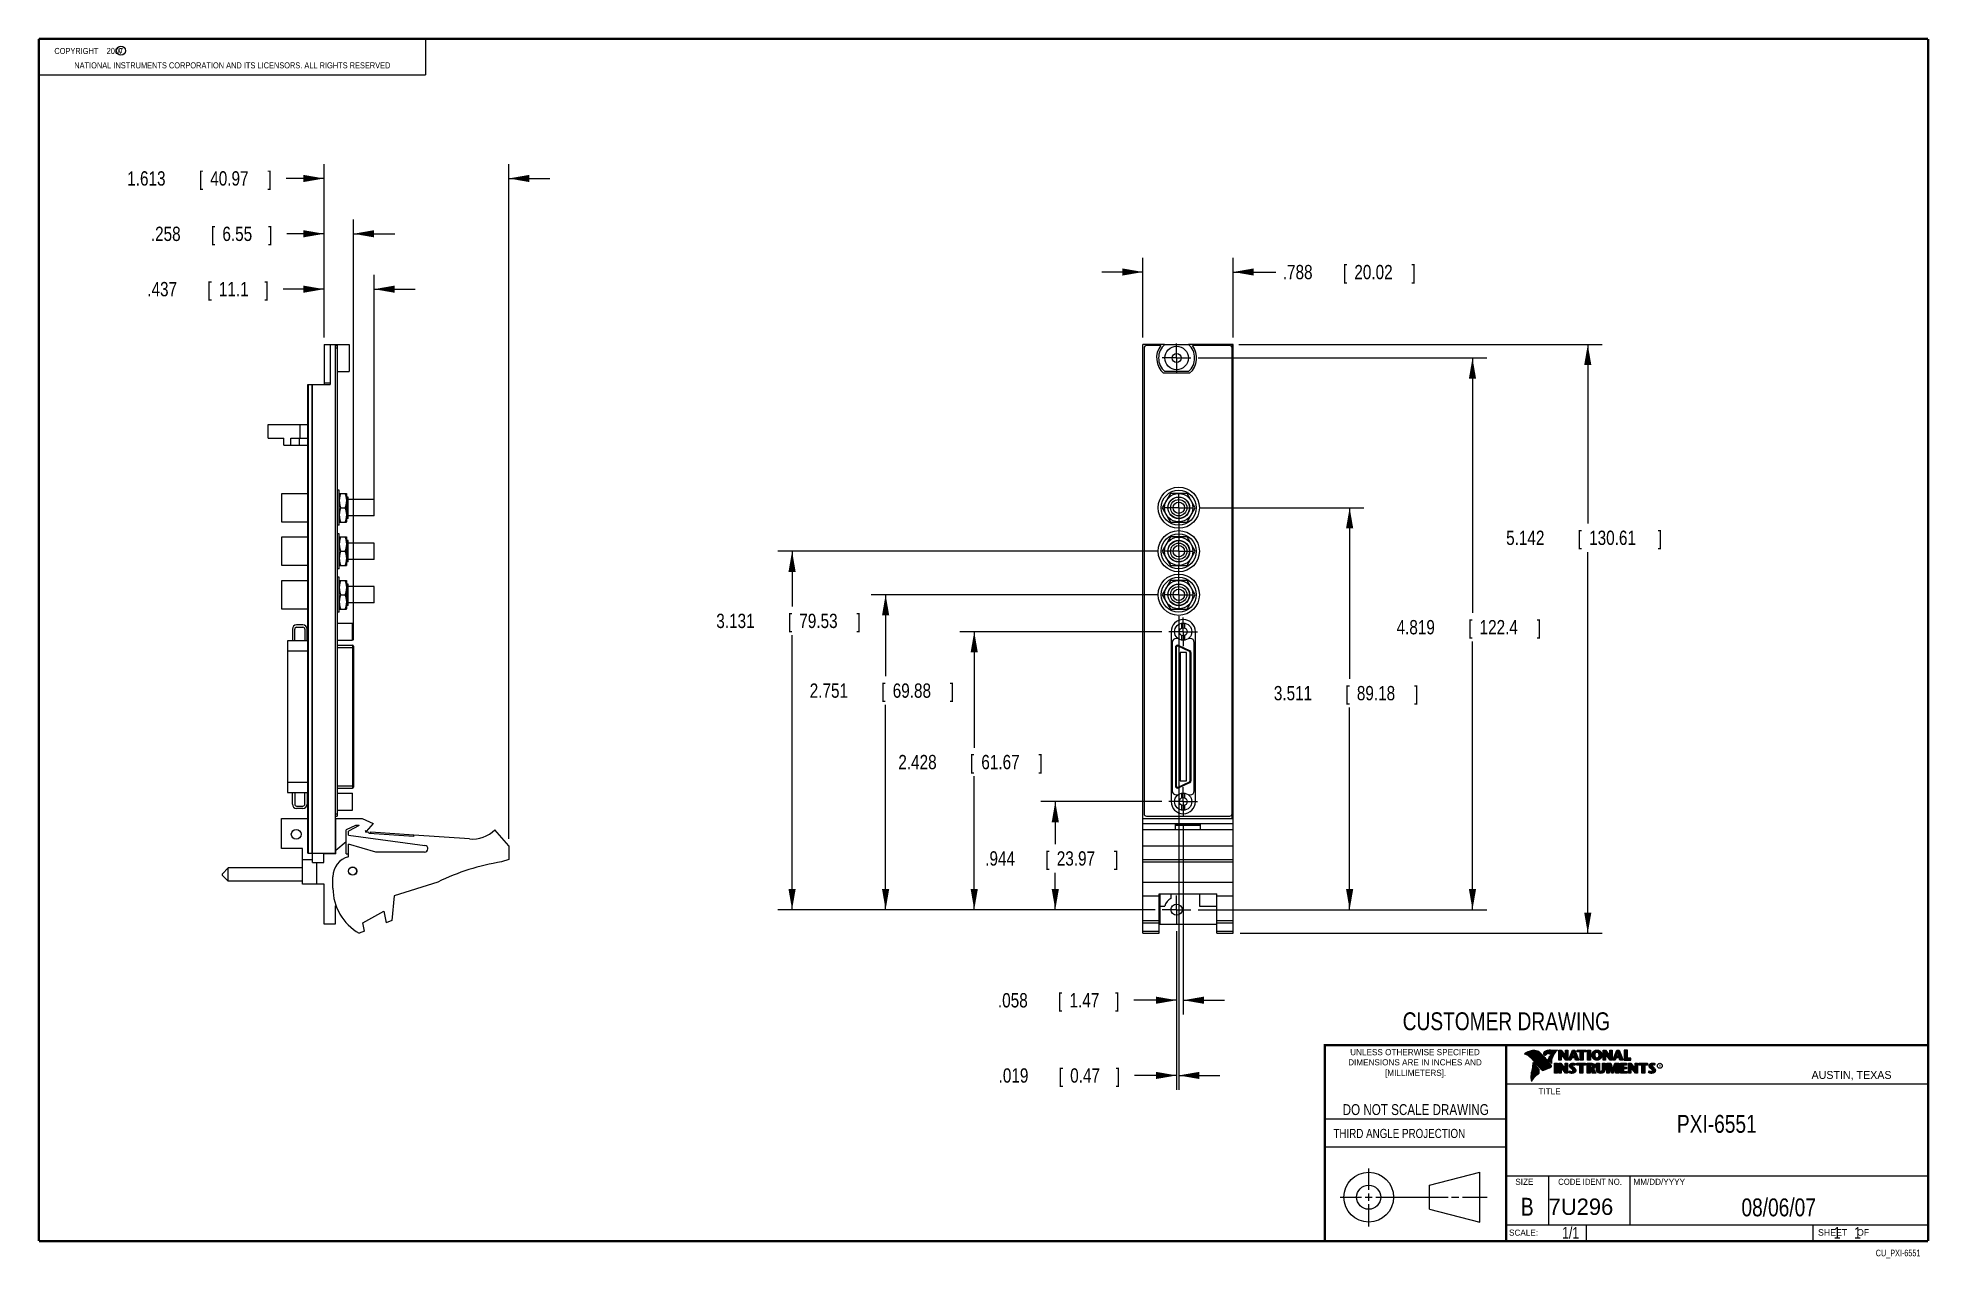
# Model space of a CAD drawing. Header units: inches. Extents: x 0.2 to 16.8, y 0.1 to 10.8.
import ezdxf
from ezdxf.enums import TextEntityAlignment as Align

# ---------------------------------------------------------------- set-up
doc = ezdxf.new("R2010")
doc.units = ezdxf.units.IN
doc.header["$LTSCALE"] = 0.935
doc.header["$MEASUREMENT"] = 0
doc.linetypes.add('CENTER', pattern=[0.6, 0.375, -0.075, 0.075, -0.075])
doc.layers.get('0').update_dxf_attribs({"linetype": 'CONTINUOUS'})
doc.layers.add('DEFAULT_1', color=7, linetype='CENTER')
doc.layers.add('DIMENSIONS', color=7, linetype='CONTINUOUS')
doc.styles.get("Standard").update_dxf_attribs({"font": 'txt', "width": 0.8})
doc.dimstyles.new('DIMSTYLE_1', dxfattribs={"dimtxt": 0.125, "dimasz": 0.18, "dimexe": 0.18, "dimexo": 0.0625, "dimgap": 0.09, "dimtad": 0, "dimtih": 1, "dimtoh": 1, "dimdec": 3, "dimzin": 4, "dimdsep": 46, "dimtxsty": 'STANDARD', "dimblk": '_FILLED', "dimblk1": '_FILLED', "dimblk2": '_FILLED', "dimcen": 0.09, "dimadec": 0, "dimazin": 0, "dimtp": 0.01, "dimtm": 0.01, "dimtfac": 1, "dimtdec": 3, "dimtofl": 0, "dimtmove": 0, "dimatfit": 3, "dimldrblk": '_FILLED', "dimfxl": 1, "dimtolj": 1, "dimtzin": 4, "dimarcsym": 0})

msp = doc.modelspace()

# ---------------------------------------------------------------- texts
at = {"color": 2, "linetype": 'CONTINUOUS', "width": 0.8}
for s, height, p in [('c', 0.053, (0.946, 10.6363)), ('NATIONAL INSTRUMENTS CORPORATION AND ITS LICENSORS. ALL RIGHTS RESERVED', 0.053, (0.5583, 10.5016)), ('THIRD ANGLE PROJECTION', 0.08, (11.5564, 1.1584))]:
    msp.add_text(s, height=height, dxfattribs=at).set_placement(p)
at = {"color": 7, "linetype": 'CONTINUOUS', "width": 0.8}
for s, height, p in [('CUSTOMER DRAWING', 0.15625, (13.0668, 2.1001)), ('DO NOT SCALE DRAWING', 0.095, (12.2754, 1.3592)), ('B', 0.1562, (13.2497, 0.4798))]:
    msp.add_text(s, height=height, dxfattribs=at).set_placement(p, align=Align.CENTER)
at = {"color": 2, "linetype": 'CONTINUOUS'}
for s, p in [('DIMENSIONS ARE IN INCHES AND', (12.2688, 1.7933)), ('UNLESS OTHERWISE SPECIFIED', (12.2688, 1.8819)), ('[MILLIMETERS].', (12.2746, 1.7015))]:
    msp.add_text(s, height=0.053254, dxfattribs=at).set_placement(p, align=Align.CENTER)
for s, height, p in [('R', 0.0217, (14.3971, 1.7782)), ('AUSTIN, TEXAS', 0.069617, (15.7327, 1.6745)), ('TITLE', 0.05325, (13.3474, 1.5397)), ('SIZE', 0.05325, (13.1451, 0.7494)), ('MM/DD/YYYY', 0.05325, (14.1765, 0.7494)), ('SCALE:', 0.05325, (13.0904, 0.3053)), ('SHEET    OF', 0.057262, (15.7892, 0.3052))]:
    msp.add_text(s, height=height, dxfattribs=at).set_placement(p)
at = {"color": 2, "linetype": 'CONTINUOUS', "width": 0.95}
msp.add_text('CODE IDENT NO.', height=0.053254, dxfattribs=at).set_placement((13.7978, 0.7494), align=Align.CENTER)
at = {"color": 7, "linetype": 'CONTINUOUS'}
msp.add_text('7U296', height=0.14316, dxfattribs=at).set_placement((13.4363, 0.4866))
at = {"color": 7, "linetype": 'CONTINUOUS', "width": 0.8}
msp.add_text('1/1', height=0.1, dxfattribs=at).set_placement((13.7025, 0.2805), align=Align.RIGHT)
at = {"color": 2, "linetype": 'CONTINUOUS', "width": 0.8}
msp.add_text('CU_PXI-6551', height=0.057262, dxfattribs=at).set_placement((16.6837, 0.1254), align=Align.RIGHT)
at = {"color": 2, "linetype": 'CONTINUOUS', "insert": (0.3125, 10.6805), "char_height": 0.053, "width": 0.8904, "attachment_point": 1}
msp.add_mtext('    COPYRIGHT    2007', dxfattribs=at)
at = {"color": 7, "linetype": 'CONTINUOUS'}
for s, insert, char_height, width, attachment_point in [('PXI-6551\\P ', (14.9051, 1.3603), 0.15625, 1, 2), ('08/06/07 ', (15.4455, 0.6307), 0.15625, 1.125, 2), ('    1    1', (15.8075, 0.3805), 0.1, 0.8, 1)]:
    msp.add_mtext(s, dxfattribs=dict(at, insert=insert, char_height=char_height, width=width, attachment_point=attachment_point))

# ---------------------------------------------------------------- blocks, each defined once
blk = doc.blocks.new('_FILLED')
at = {"color": 0, "linetype": 'BYBLOCK'}
blk.add_solid([(0, 0), (-1, 0.174), (-1, -0.174)], dxfattribs=at)
blk = doc.blocks.new('*D0')
at = {"layer": 'DIMENSIONS', "color": 2, "linetype": 'CONTINUOUS'}
for p, q in [((2.74, 8.152), (2.74, 8.698)), ((3.177, 6.726), (3.177, 8.698)), ((2.74, 8.573), (2.384, 8.573)), ((3.177, 8.573), (3.537, 8.573))]:
    blk.add_line(p, q, dxfattribs=at)
at = {"layer": 'DIMENSIONS', "color": 2, "linetype": 'CONTINUOUS', "xscale": 0.18, "yscale": 0.18, "zscale": 0.18}
blk.add_blockref('_FILLED', (2.74, 8.573), dxfattribs=at)
at = {"layer": 'DIMENSIONS', "color": 2, "linetype": 'CONTINUOUS', "xscale": 0.18, "yscale": 0.18, "zscale": 0.18, "rotation": 180}
blk.add_blockref('_FILLED', (3.177, 8.573), dxfattribs=at)
at = {"layer": 'DIMENSIONS', "color": 2, "linetype": 'CONTINUOUS', "width": 0.8}
for s, p in [('.437', (1.196, 8.511)), ('[', (1.721, 8.511)), ('11.1', (1.821, 8.511)), (']', (2.221, 8.511))]:
    blk.add_text(s, height=0.125, dxfattribs=at).set_placement(p)
blk = doc.blocks.new('*D1')
at = {"layer": 'DIMENSIONS', "color": 2, "linetype": 'CONTINUOUS'}
for p, q in [((2.74, 8.152), (2.74, 9.182)), ((2.997, 5.506), (2.997, 9.182)), ((2.74, 9.057), (2.414, 9.057)), ((2.997, 9.057), (3.357, 9.057))]:
    blk.add_line(p, q, dxfattribs=at)
at = {"layer": 'DIMENSIONS', "color": 2, "linetype": 'CONTINUOUS', "xscale": 0.18, "yscale": 0.18, "zscale": 0.18}
blk.add_blockref('_FILLED', (2.74, 9.057), dxfattribs=at)
at = {"layer": 'DIMENSIONS', "color": 2, "linetype": 'CONTINUOUS', "xscale": 0.18, "yscale": 0.18, "zscale": 0.18, "rotation": 180}
blk.add_blockref('_FILLED', (2.997, 9.057), dxfattribs=at)
at = {"layer": 'DIMENSIONS', "color": 2, "linetype": 'CONTINUOUS', "width": 0.8}
for s, p in [('.258', (1.227, 8.994)), ('[', (1.752, 8.994)), ('6.55', (1.852, 8.994)), (']', (2.252, 8.994))]:
    blk.add_text(s, height=0.125, dxfattribs=at).set_placement(p)
blk = doc.blocks.new('*D2')
at = {"layer": 'DIMENSIONS', "color": 2, "linetype": 'CONTINUOUS'}
for p, q in [((2.74, 8.152), (2.74, 9.665)), ((4.353, 3.772), (4.353, 9.665)), ((2.74, 9.54), (2.408, 9.54)), ((4.353, 9.54), (4.713, 9.54))]:
    blk.add_line(p, q, dxfattribs=at)
at = {"layer": 'DIMENSIONS', "color": 2, "linetype": 'CONTINUOUS', "xscale": 0.18, "yscale": 0.18, "zscale": 0.18}
blk.add_blockref('_FILLED', (2.74, 9.54), dxfattribs=at)
at = {"layer": 'DIMENSIONS', "color": 2, "linetype": 'CONTINUOUS', "xscale": 0.18, "yscale": 0.18, "zscale": 0.18, "rotation": 180}
blk.add_blockref('_FILLED', (4.353, 9.54), dxfattribs=at)
at = {"layer": 'DIMENSIONS', "color": 2, "linetype": 'CONTINUOUS', "width": 0.8}
for s, p in [('1.613', (1.021, 9.478)), ('[', (1.646, 9.478)), ('40.97', (1.746, 9.478)), (']', (2.246, 9.478))]:
    blk.add_text(s, height=0.125, dxfattribs=at).set_placement(p)
blk = doc.blocks.new('*D3')
at = {"layer": 'DIMENSIONS', "color": 2, "linetype": 'CONTINUOUS'}
for p, q in [((9.893, 8.152), (9.893, 8.848)), ((10.681, 8.152), (10.681, 8.848)), ((9.893, 8.723), (9.533, 8.723)), ((10.681, 8.723), (11.052, 8.723))]:
    blk.add_line(p, q, dxfattribs=at)
at = {"layer": 'DIMENSIONS', "color": 2, "linetype": 'CONTINUOUS', "xscale": 0.18, "yscale": 0.18, "zscale": 0.18}
blk.add_blockref('_FILLED', (9.893, 8.723), dxfattribs=at)
at = {"layer": 'DIMENSIONS', "color": 2, "linetype": 'CONTINUOUS', "xscale": 0.18, "yscale": 0.18, "zscale": 0.18, "rotation": 180}
blk.add_blockref('_FILLED', (10.681, 8.723), dxfattribs=at)
at = {"layer": 'DIMENSIONS', "color": 2, "linetype": 'CONTINUOUS', "width": 0.8}
for s, p in [('.788', (11.114, 8.66)), ('[', (11.639, 8.66)), ('20.02', (11.739, 8.66)), (']', (12.239, 8.66))]:
    blk.add_text(s, height=0.125, dxfattribs=at).set_placement(p)
blk = doc.blocks.new('*D4')
at = {"layer": 'DIMENSIONS', "color": 2, "linetype": 'CONTINUOUS'}
for p, q in [((10.731, 8.09), (13.903, 8.09)), ((13.778, 8.09), (13.778, 6.527)), ((13.778, 2.948), (13.778, 6.277)), ((10.743, 2.948), (13.903, 2.948))]:
    blk.add_line(p, q, dxfattribs=at)
at = {"layer": 'DIMENSIONS', "color": 2, "linetype": 'CONTINUOUS', "xscale": 0.18, "yscale": 0.18, "zscale": 0.18}
for p, rotation in [((13.778, 8.09), 90), ((13.778, 2.948), 270)]:
    blk.add_blockref('_FILLED', p, dxfattribs=dict(at, rotation=rotation))
at = {"layer": 'DIMENSIONS', "color": 2, "linetype": 'CONTINUOUS', "width": 0.8}
for s, p in [('5.142', (13.065, 6.339)), ('[', (13.69, 6.339)), ('130.61', (13.79, 6.339)), (']', (14.39, 6.339))]:
    blk.add_text(s, height=0.125, dxfattribs=at).set_placement(p)
blk = doc.blocks.new('*D5')
at = {"layer": 'DIMENSIONS', "color": 2, "linetype": 'CONTINUOUS'}
for p, q in [((10.057, 4.097), (9.002, 4.097)), ((9.127, 4.097), (9.127, 3.726)), ((9.127, 3.153), (9.127, 3.476)), ((9.999, 3.153), (9.002, 3.153))]:
    blk.add_line(p, q, dxfattribs=at)
at = {"layer": 'DIMENSIONS', "color": 2, "linetype": 'CONTINUOUS', "xscale": 0.18, "yscale": 0.18, "zscale": 0.18}
for p, rotation in [((9.127, 4.097), 90), ((9.127, 3.153), 270)]:
    blk.add_blockref('_FILLED', p, dxfattribs=dict(at, rotation=rotation))
at = {"layer": 'DIMENSIONS', "color": 2, "linetype": 'CONTINUOUS', "width": 0.8}
for s, p in [('.944', (8.515, 3.538)), ('[', (9.04, 3.538)), ('23.97', (9.14, 3.538)), (']', (9.64, 3.538))]:
    blk.add_text(s, height=0.125, dxfattribs=at).set_placement(p)
blk = doc.blocks.new('*D6')
at = {"layer": 'DIMENSIONS', "color": 2, "linetype": 'CONTINUOUS'}
for p, q in [((10.057, 5.581), (8.294, 5.581)), ((8.419, 5.581), (8.419, 4.568)), ((8.419, 3.153), (8.419, 4.318)), ((9.999, 3.153), (8.294, 3.153))]:
    blk.add_line(p, q, dxfattribs=at)
at = {"layer": 'DIMENSIONS', "color": 2, "linetype": 'CONTINUOUS', "xscale": 0.18, "yscale": 0.18, "zscale": 0.18}
for p, rotation in [((8.419, 5.581), 90), ((8.419, 3.153), 270)]:
    blk.add_blockref('_FILLED', p, dxfattribs=dict(at, rotation=rotation))
at = {"layer": 'DIMENSIONS', "color": 2, "linetype": 'CONTINUOUS', "width": 0.8}
for s, p in [('2.428', (7.756, 4.38)), ('[', (8.381, 4.38)), ('61.67', (8.481, 4.38)), (']', (8.981, 4.38))]:
    blk.add_text(s, height=0.125, dxfattribs=at).set_placement(p)
blk = doc.blocks.new('*D7')
at = {"layer": 'DIMENSIONS', "color": 2, "linetype": 'CONTINUOUS'}
for p, q in [((10.018, 5.904), (7.52, 5.904)), ((7.645, 5.904), (7.645, 5.192)), ((7.645, 3.153), (7.645, 4.942)), ((9.999, 3.153), (7.52, 3.153))]:
    blk.add_line(p, q, dxfattribs=at)
at = {"layer": 'DIMENSIONS', "color": 2, "linetype": 'CONTINUOUS', "xscale": 0.18, "yscale": 0.18, "zscale": 0.18}
for p, rotation in [((7.645, 5.904), 90), ((7.645, 3.153), 270)]:
    blk.add_blockref('_FILLED', p, dxfattribs=dict(at, rotation=rotation))
at = {"layer": 'DIMENSIONS', "color": 2, "linetype": 'CONTINUOUS', "width": 0.8}
for s, p in [('2.751', (6.982, 5.004)), ('[', (7.607, 5.004)), ('69.88', (7.707, 5.004)), (']', (8.207, 5.004))]:
    blk.add_text(s, height=0.125, dxfattribs=at).set_placement(p)
blk = doc.blocks.new('*D8')
at = {"layer": 'DIMENSIONS', "color": 2, "linetype": 'CONTINUOUS'}
for p, q in [((10.018, 6.284), (6.703, 6.284)), ((6.828, 6.284), (6.828, 5.8)), ((6.828, 3.153), (6.828, 5.55)), ((9.999, 3.153), (6.703, 3.153))]:
    blk.add_line(p, q, dxfattribs=at)
at = {"layer": 'DIMENSIONS', "color": 2, "linetype": 'CONTINUOUS', "xscale": 0.18, "yscale": 0.18, "zscale": 0.18}
for p, rotation in [((6.828, 6.284), 90), ((6.828, 3.153), 270)]:
    blk.add_blockref('_FILLED', p, dxfattribs=dict(at, rotation=rotation))
at = {"layer": 'DIMENSIONS', "color": 2, "linetype": 'CONTINUOUS', "width": 0.8}
for s, p in [('3.131', (6.166, 5.613)), ('[', (6.791, 5.613)), ('79.53', (6.891, 5.613)), (']', (7.391, 5.613))]:
    blk.add_text(s, height=0.125, dxfattribs=at).set_placement(p)
blk = doc.blocks.new('*D9')
at = {"layer": 'DIMENSIONS', "color": 2, "linetype": 'CONTINUOUS'}
for p, q in [((10.393, 6.664), (11.823, 6.664)), ((11.698, 6.664), (11.698, 5.169)), ((11.698, 3.153), (11.698, 4.919)), ((10.374, 3.153), (11.823, 3.153))]:
    blk.add_line(p, q, dxfattribs=at)
at = {"layer": 'DIMENSIONS', "color": 2, "linetype": 'CONTINUOUS', "xscale": 0.18, "yscale": 0.18, "zscale": 0.18}
for p, rotation in [((11.698, 6.664), 90), ((11.698, 3.153), 270)]:
    blk.add_blockref('_FILLED', p, dxfattribs=dict(at, rotation=rotation))
at = {"layer": 'DIMENSIONS', "color": 2, "linetype": 'CONTINUOUS', "width": 0.8}
for s, p in [('3.511', (11.036, 4.982)), ('[', (11.661, 4.982)), ('89.18', (11.761, 4.982)), (']', (12.261, 4.982))]:
    blk.add_text(s, height=0.125, dxfattribs=at).set_placement(p)
blk = doc.blocks.new('*D10')
at = {"layer": 'DIMENSIONS', "color": 2, "linetype": 'CONTINUOUS'}
for p, q in [((10.374, 7.972), (12.896, 7.972)), ((12.771, 7.972), (12.771, 5.746)), ((12.771, 3.153), (12.771, 5.496)), ((10.374, 3.153), (12.896, 3.153))]:
    blk.add_line(p, q, dxfattribs=at)
at = {"layer": 'DIMENSIONS', "color": 2, "linetype": 'CONTINUOUS', "xscale": 0.18, "yscale": 0.18, "zscale": 0.18}
for p, rotation in [((12.771, 7.972), 90), ((12.771, 3.153), 270)]:
    blk.add_blockref('_FILLED', p, dxfattribs=dict(at, rotation=rotation))
at = {"layer": 'DIMENSIONS', "color": 2, "linetype": 'CONTINUOUS', "width": 0.8}
for s, p in [('4.819', (12.108, 5.558)), ('[', (12.733, 5.558)), ('122.4', (12.833, 5.558)), (']', (13.333, 5.558))]:
    blk.add_text(s, height=0.125, dxfattribs=at).set_placement(p)
blk = doc.blocks.new('*D11')
at = {"layer": 'DIMENSIONS', "color": 2, "linetype": 'CONTINUOUS'}
for p, q in [((10.245, 3.909), (10.245, 2.237)), ((10.187, 2.965), (10.187, 2.237)), ((10.187, 2.362), (9.814, 2.362)), ((10.245, 2.362), (10.605, 2.362))]:
    blk.add_line(p, q, dxfattribs=at)
at = {"layer": 'DIMENSIONS', "color": 2, "linetype": 'CONTINUOUS', "xscale": 0.18, "yscale": 0.18, "zscale": 0.18}
blk.add_blockref('_FILLED', (10.187, 2.362), dxfattribs=at)
at = {"layer": 'DIMENSIONS', "color": 2, "linetype": 'CONTINUOUS', "xscale": 0.18, "yscale": 0.18, "zscale": 0.18, "rotation": 180}
blk.add_blockref('_FILLED', (10.245, 2.362), dxfattribs=at)
at = {"layer": 'DIMENSIONS', "color": 2, "linetype": 'CONTINUOUS', "width": 0.8}
for s, p in [('.058', (8.626, 2.299)), ('[', (9.151, 2.299)), ('1.47', (9.251, 2.299)), (']', (9.651, 2.299))]:
    blk.add_text(s, height=0.125, dxfattribs=at).set_placement(p)
blk = doc.blocks.new('*D12')
at = {"layer": 'DIMENSIONS', "color": 2, "linetype": 'CONTINUOUS'}
for p, q in [((10.205, 5.716), (10.205, 1.58)), ((10.187, 2.965), (10.187, 1.58)), ((10.187, 1.705), (9.82, 1.705)), ((10.205, 1.705), (10.565, 1.705))]:
    blk.add_line(p, q, dxfattribs=at)
at = {"layer": 'DIMENSIONS', "color": 2, "linetype": 'CONTINUOUS', "xscale": 0.18, "yscale": 0.18, "zscale": 0.18}
blk.add_blockref('_FILLED', (10.187, 1.705), dxfattribs=at)
at = {"layer": 'DIMENSIONS', "color": 2, "linetype": 'CONTINUOUS', "xscale": 0.18, "yscale": 0.18, "zscale": 0.18, "rotation": 180}
blk.add_blockref('_FILLED', (10.205, 1.705), dxfattribs=at)
at = {"layer": 'DIMENSIONS', "color": 2, "linetype": 'CONTINUOUS', "width": 0.8}
for s, p in [('.019', (8.632, 1.642)), ('[', (9.157, 1.642)), ('0.47', (9.257, 1.642)), (']', (9.657, 1.642))]:
    blk.add_text(s, height=0.125, dxfattribs=at).set_placement(p)

# ---------------------------------------------------------------- dimensions: what is measured, and where the dimension line sits
at = {"layer": 'DIMENSIONS', "color": 2, "linetype": 'CONTINUOUS'}
for base, p1, p2, picture, middle in [((4.3527, 9.5404), (2.7397, 8.1525), (4.3527, 3.7725), '*D2', (1.6835, 9.5404)), ((2.9974, 9.0567), (2.7397, 8.1525), (2.9974, 5.5058), '*D1', (1.7893, 9.0567)), ((10.6807, 8.7226), (9.8927, 8.1525), (10.6807, 8.1525), '*D3', (11.7269, 8.7226)), ((3.1767, 8.5733), (2.7397, 8.1525), (3.1767, 6.7265), '*D0', (1.7585, 8.5733)), ((10.2053, 1.7049), (10.1867, 2.9654), (10.2053, 5.7164), '*D12', (9.1949, 1.7049)), ((10.2445, 2.3619), (10.1867, 2.9654), (10.2445, 3.9092), '*D11', (9.1887, 2.3619))]:
    dim = msp.add_linear_dim(base=base, p1=p1, p2=p2, dimstyle='DIMSTYLE_1', dxfattribs=at)
    dim.commit()
    dim.dimension.update_dxf_attribs({"geometry": picture, "text_midpoint": middle, "dimtype": 160})
for base, p1, p2, angle, picture, middle in [((12.771, 7.972), (10.3743, 3.153), (10.3743, 7.972), 90, '*D10', (12.771, 5.6205)), ((13.7776, 2.948), (10.7312, 8.09), (10.7432, 2.948), 270, '*D4', (13.7776, 6.4018)), ((11.6984, 6.664), (10.3743, 3.153), (10.3929, 6.664), 90, '*D9', (11.6984, 5.0445)), ((6.8285, 6.284), (9.9991, 3.153), (10.0177, 6.284), 90, '*D8', (6.8285, 5.6751)), ((7.6448, 5.904), (9.9991, 3.153), (10.0177, 5.904), 90, '*D7', (7.6448, 5.0667)), ((8.419, 5.5811), (9.9991, 3.153), (10.0569, 5.5811), 90, '*D6', (8.419, 4.4427)), ((9.1271, 4.0968), (9.9991, 3.153), (10.0569, 4.0968), 90, '*D5', (9.1271, 3.6006))]:
    dim = msp.add_linear_dim(base=base, p1=p1, p2=p2, angle=angle, dimstyle='DIMSTYLE_1', dxfattribs=at)
    dim.commit()
    dim.dimension.update_dxf_attribs({"geometry": picture, "text_midpoint": middle, "dimtype": 160})

# ---------------------------------------------------------------- linework, layer by layer
at = {"color": 2, "linetype": 'CONTINUOUS'}
for p, q in [((0.25, 10.7586), (3.625, 10.7586)), ((0.25, 10.7586), (0.25, 10.4456)), ((3.625, 10.7586), (3.625, 10.4456)), ((0.25, 10.4456), (3.625, 10.4456)), ((13.0652, 1.9695), (16.745, 1.9695)), ((13.0652, 1.9695), (13.0652, 0.2605)), ((13.2311, 1.8934), (13.2311, 1.8949)), ((13.2347, 1.8921), (13.2347, 1.8972)), ((13.2382, 1.8907), (13.2382, 1.8994)), ((13.2418, 1.8892), (13.2418, 1.9015)), ((13.2453, 1.8876), (13.2453, 1.9035)), ((13.2489, 1.8858), (13.2489, 1.9054)), ((13.2524, 1.8839), (13.2524, 1.9069)), ((13.256, 1.8818), (13.256, 1.9084)), ((13.2596, 1.8796), (13.2596, 1.9098)), ((13.2631, 1.8772), (13.2631, 1.9111)), ((13.2667, 1.8747), (13.2667, 1.9124)), ((13.2702, 1.872), (13.2702, 1.9135)), ((13.2738, 1.869), (13.2738, 1.9146)), ((13.2773, 1.8658), (13.2773, 1.9155)), ((13.2809, 1.8624), (13.2809, 1.9164)), ((13.2844, 1.8587), (13.2844, 1.9173)), ((13.288, 1.8549), (13.288, 1.9181)), ((13.2915, 1.851), (13.2915, 1.9188)), ((13.2951, 1.8471), (13.2951, 1.9194)), ((13.2987, 1.8431), (13.2987, 1.9198)), ((13.3022, 1.8391), (13.3022, 1.92)), ((13.3058, 1.8351), (13.3058, 1.9201)), ((13.3093, 1.8311), (13.3093, 1.9201)), ((13.3129, 1.827), (13.3129, 1.9199)), ((13.3164, 1.8229), (13.3164, 1.9196)), ((13.32, 1.8188), (13.32, 1.9192)), ((13.3235, 1.8146), (13.3235, 1.9186)), ((13.3271, 1.8104), (13.3271, 1.9179)), ((13.3306, 1.8062), (13.3306, 1.9172)), ((13.3342, 1.802), (13.3342, 1.9163)), ((13.3378, 1.7978), (13.3378, 1.9151)), ((13.3413, 1.7937), (13.3413, 1.9138)), ((13.3449, 1.7897), (13.3449, 1.9122)), ((13.3484, 1.7856), (13.3484, 1.9103)), ((13.352, 1.7817), (13.352, 1.9081)), ((13.3555, 1.7778), (13.3555, 1.9055)), ((13.3591, 1.7739), (13.3591, 1.9026)), ((13.3626, 1.7701), (13.3626, 1.8991)), ((13.3662, 1.7663), (13.3662, 1.8952)), ((13.3697, 1.7625), (13.3697, 1.8915)), ((13.3733, 1.7588), (13.3733, 1.8878)), ((13.3769, 1.7556), (13.3769, 1.8841)), ((13.3804, 1.7529), (13.3804, 1.8803)), ((13.384, 1.7512), (13.384, 1.8766)), ((13.3875, 1.7509), (13.3875, 1.8728)), ((13.4022, 1.878), (13.3901, 1.8922)), ((13.3911, 1.7518), (13.3911, 1.8691)), ((13.4029, 1.881), (13.3927, 1.893)), ((13.3946, 1.8908), (13.3946, 1.8999)), ((13.3946, 1.7533), (13.3946, 1.8653)), ((13.3982, 1.8866), (13.3982, 1.9062)), ((13.3982, 1.7548), (13.3982, 1.8615)), ((13.4017, 1.8824), (13.4017, 1.9101)), ((13.4017, 1.7563), (13.4017, 1.8574)), ((13.4053, 1.8823), (13.4053, 1.9129)), ((13.4053, 1.7578), (13.4053, 1.8531)), ((13.4088, 1.8844), (13.4088, 1.915)), ((13.4088, 1.7593), (13.4088, 1.8488)), ((13.4124, 1.887), (13.4124, 1.9167)), ((13.4124, 1.7609), (13.4124, 1.8445)), ((13.4159, 1.89), (13.4159, 1.9182)), ((13.4159, 1.7625), (13.4159, 1.8402)), ((13.4195, 1.8937), (13.4195, 1.9193)), ((13.4195, 1.7641), (13.4195, 1.8359)), ((13.4231, 1.8964), (13.4231, 1.9203)), ((13.4231, 1.7657), (13.4231, 1.8316)), ((13.4266, 1.8982), (13.4266, 1.9209)), ((13.4266, 1.7674), (13.4266, 1.8273)), ((13.4302, 1.8995), (13.4302, 1.9214)), ((13.4302, 1.7691), (13.4302, 1.823)), ((13.4414, 1.8328), (13.4319, 1.8437)), ((13.4337, 1.8997), (13.4337, 1.922)), ((13.4337, 1.7708), (13.4337, 1.8187)), ((13.4433, 1.8344), (13.4349, 1.844)), ((13.4373, 1.8991), (13.4373, 1.9224)), ((13.4373, 1.8413), (13.4373, 1.8491)), ((13.4408, 1.898), (13.4408, 1.9228)), ((13.4408, 1.8372), (13.4408, 1.8572)), ((13.4444, 1.8972), (13.4444, 1.9231)), ((13.4444, 1.8331), (13.4444, 1.8665)), ((13.4479, 1.8969), (13.4479, 1.9234)), ((13.4479, 1.8288), (13.4479, 1.873)), ((13.4515, 1.8966), (13.4515, 1.9236)), ((13.4515, 1.8247), (13.4515, 1.8764)), ((13.4529, 1.9261), (13.5132, 1.9271)), ((13.453, 1.9236), (13.5067, 1.9245)), ((13.455, 1.8965), (13.455, 1.9237)), ((13.455, 1.8207), (13.455, 1.878)), ((13.4586, 1.8964), (13.4586, 1.9237)), ((13.4586, 1.8303), (13.4586, 1.879)), ((13.4622, 1.8957), (13.4622, 1.9238)), ((13.4622, 1.8535), (13.4622, 1.8795)), ((13.4657, 1.8935), (13.4657, 1.9238)), ((13.4657, 1.8636), (13.4657, 1.8798)), ((13.4693, 1.872), (13.4693, 1.9239)), ((13.4728, 1.8794), (13.4728, 1.9239)), ((13.4764, 1.8859), (13.4764, 1.924)), ((13.4799, 1.8919), (13.4799, 1.924)), ((13.4835, 1.8973), (13.4835, 1.9241)), ((13.487, 1.9023), (13.487, 1.9242)), ((13.4906, 1.9069), (13.4906, 1.9242)), ((13.4941, 1.9112), (13.4941, 1.9243)), ((13.4977, 1.9153), (13.4977, 1.9243)), ((13.5013, 1.9191), (13.5013, 1.9244)), ((13.5261, 1.9263), (13.5451, 1.9263)), ((13.5261, 1.839), (13.5261, 1.9263)), ((13.5466, 1.839), (13.5261, 1.839)), ((13.5286, 1.9237), (13.5439, 1.9237)), ((13.5286, 1.8415), (13.5286, 1.9237)), ((13.5441, 1.8415), (13.5286, 1.8415)), ((13.5332, 1.8415), (13.5332, 1.9237)), ((13.5367, 1.8415), (13.5367, 1.9237)), ((13.5402, 1.8415), (13.5402, 1.9237)), ((13.5441, 1.8976), (13.5437, 1.9237)), ((13.5439, 1.9237), (13.5854, 1.869)), ((13.5873, 1.8415), (13.5441, 1.8976)), ((13.5441, 1.8976), (13.5441, 1.8415)), ((13.5451, 1.9263), (13.5829, 1.8765)), ((13.586, 1.839), (13.5466, 1.8902)), ((13.5466, 1.8902), (13.5466, 1.839)), ((13.5471, 1.8936), (13.5471, 1.9194)), ((13.5506, 1.8891), (13.5506, 1.9149)), ((13.5541, 1.8846), (13.5541, 1.9103)), ((13.5576, 1.8801), (13.5576, 1.9057)), ((13.561, 1.8756), (13.561, 1.9011)), ((13.5645, 1.8711), (13.5645, 1.8965)), ((13.568, 1.8665), (13.568, 1.8919)), ((13.5715, 1.862), (13.5715, 1.8874)), ((13.575, 1.8575), (13.575, 1.8828)), ((13.5784, 1.853), (13.5784, 1.8782)), ((13.5819, 1.8485), (13.5819, 1.8736)), ((13.5829, 1.9263), (13.6036, 1.9263)), ((13.5829, 1.8765), (13.5829, 1.9263)), ((13.5854, 1.9237), (13.6011, 1.9237)), ((13.5854, 1.869), (13.5854, 1.9237)), ((13.5854, 1.844), (13.5854, 1.869)), ((13.6036, 1.839), (13.586, 1.839)), ((13.6011, 1.8415), (13.5873, 1.8415)), ((13.5889, 1.8415), (13.5889, 1.9237)), ((13.5923, 1.8415), (13.5923, 1.9237)), ((13.5958, 1.8415), (13.5958, 1.9237)), ((13.5993, 1.8415), (13.5993, 1.9237)), ((13.6011, 1.9237), (13.6011, 1.8415)), ((13.6036, 1.9263), (13.6036, 1.839)), ((13.6088, 1.839), (13.6444, 1.9262)), ((13.6294, 1.839), (13.6088, 1.839)), ((13.6125, 1.8415), (13.6461, 1.9237)), ((13.6277, 1.8415), (13.6125, 1.8415)), ((13.6167, 1.8415), (13.6167, 1.8516)), ((13.6201, 1.8415), (13.6201, 1.8601)), ((13.6236, 1.8415), (13.6236, 1.8686)), ((13.6271, 1.8415), (13.6271, 1.8771)), ((13.6361, 1.8623), (13.6277, 1.8415)), ((13.6378, 1.8598), (13.6294, 1.839)), ((13.6306, 1.8486), (13.6306, 1.8857)), ((13.634, 1.8573), (13.634, 1.8942)), ((13.6665, 1.8623), (13.6361, 1.8623)), ((13.6375, 1.8623), (13.6375, 1.9027)), ((13.6647, 1.8598), (13.6378, 1.8598)), ((13.6388, 1.8711), (13.65, 1.9073)), ((13.6639, 1.8711), (13.6388, 1.8711)), ((13.641, 1.8781), (13.641, 1.9112)), ((13.641, 1.8623), (13.641, 1.8711)), ((13.6423, 1.8736), (13.6519, 1.9048)), ((13.6606, 1.8736), (13.6423, 1.8736)), ((13.6444, 1.9262), (13.6664, 1.9262)), ((13.6445, 1.8893), (13.6445, 1.9197)), ((13.6445, 1.8623), (13.6445, 1.8711)), ((13.6461, 1.9237), (13.6647, 1.9237)), ((13.6479, 1.9006), (13.6479, 1.9237)), ((13.6479, 1.8623), (13.6479, 1.8711)), ((13.65, 1.9073), (13.6541, 1.9073)), ((13.6514, 1.9073), (13.6514, 1.9237)), ((13.6514, 1.8623), (13.6514, 1.8711)), ((13.6519, 1.9048), (13.6521, 1.9048)), ((13.6521, 1.9048), (13.6606, 1.8736)), ((13.6541, 1.9073), (13.6639, 1.8711)), ((13.6549, 1.9043), (13.6549, 1.9237)), ((13.6549, 1.8623), (13.6549, 1.8711)), ((13.6584, 1.8915), (13.6584, 1.9237)), ((13.6584, 1.8623), (13.6584, 1.8711)), ((13.6618, 1.8787), (13.6618, 1.9237)), ((13.6618, 1.8623), (13.6618, 1.8711)), ((13.6647, 1.9237), (13.6959, 1.8415)), ((13.6717, 1.839), (13.6647, 1.8598)), ((13.6653, 1.8623), (13.6653, 1.922)), ((13.6664, 1.9262), (13.6995, 1.839)), ((13.6735, 1.8415), (13.6665, 1.8623)), ((13.6688, 1.8555), (13.6688, 1.9128)), ((13.6995, 1.839), (13.6717, 1.839)), ((13.6723, 1.8452), (13.6723, 1.9037)), ((13.6959, 1.8415), (13.6735, 1.8415)), ((13.6757, 1.8415), (13.6757, 1.8945)), ((13.6792, 1.8415), (13.6792, 1.8854)), ((13.6827, 1.8415), (13.6827, 1.8762)), ((13.6862, 1.8415), (13.6862, 1.8671)), ((13.6866, 1.9262), (13.7634, 1.9262)), ((13.6866, 1.9099), (13.6866, 1.9262)), ((13.7118, 1.9099), (13.6866, 1.9099)), ((13.6891, 1.9237), (13.7609, 1.9237)), ((13.6891, 1.9125), (13.6891, 1.9237)), ((13.7143, 1.9125), (13.6891, 1.9125)), ((13.6896, 1.8415), (13.6896, 1.8579)), ((13.6931, 1.9125), (13.6931, 1.9237)), ((13.6931, 1.8415), (13.6931, 1.8488)), ((13.6966, 1.9125), (13.6966, 1.9237)), ((13.7001, 1.9125), (13.7001, 1.9237)), ((13.7035, 1.9125), (13.7035, 1.9237)), ((13.707, 1.9125), (13.707, 1.9237)), ((13.7105, 1.9125), (13.7105, 1.9237)), ((13.7118, 1.839), (13.7118, 1.9099)), ((13.7382, 1.839), (13.7118, 1.839)), ((13.7143, 1.9125), (13.714, 1.9237)), ((13.7143, 1.8415), (13.7143, 1.9125)), ((13.7357, 1.8415), (13.7143, 1.8415)), ((13.7174, 1.8415), (13.7174, 1.9237)), ((13.7209, 1.8415), (13.7209, 1.9237)), ((13.7244, 1.8415), (13.7244, 1.9237)), ((13.7279, 1.8415), (13.7279, 1.9237)), ((13.7313, 1.8415), (13.7313, 1.9237)), ((13.7357, 1.9125), (13.7348, 1.9237)), ((13.7609, 1.9125), (13.7357, 1.9125)), ((13.7357, 1.9125), (13.7357, 1.8415)), ((13.7634, 1.9099), (13.7382, 1.9099)), ((13.7382, 1.9099), (13.7382, 1.839)), ((13.7383, 1.9125), (13.7383, 1.9237)), ((13.7418, 1.9125), (13.7418, 1.9237)), ((13.7452, 1.9125), (13.7452, 1.9237)), ((13.7487, 1.9125), (13.7487, 1.9237)), ((13.7522, 1.9125), (13.7522, 1.9237)), ((13.7557, 1.9125), (13.7557, 1.9237)), ((13.7591, 1.9125), (13.7591, 1.9237)), ((13.7609, 1.9237), (13.7609, 1.9125)), ((13.7634, 1.9262), (13.7634, 1.9099)), ((13.7768, 1.9262), (13.8031, 1.9262)), ((13.7768, 1.839), (13.7768, 1.9262)), ((13.8031, 1.839), (13.7768, 1.839)), ((13.7794, 1.9237), (13.8006, 1.9237)), ((13.7794, 1.8415), (13.7794, 1.9237)), ((13.8006, 1.8415), (13.7794, 1.8415)), ((13.7835, 1.8415), (13.7835, 1.9237)), ((13.787, 1.8415), (13.787, 1.9237)), ((13.7904, 1.8415), (13.7904, 1.9237)), ((13.7939, 1.8415), (13.7939, 1.9237)), ((13.7974, 1.8415), (13.7974, 1.9237)), ((13.8006, 1.9237), (13.8006, 1.8415)), ((13.8031, 1.9262), (13.8031, 1.839)), ((13.8154, 1.8853), (13.8155, 1.8871)), ((13.8154, 1.8834), (13.8154, 1.8853)), ((13.8154, 1.8816), (13.8154, 1.8834)), ((13.8155, 1.8797), (13.8154, 1.8816)), ((13.8155, 1.8871), (13.8157, 1.8889)), ((13.8157, 1.8779), (13.8155, 1.8797)), ((13.8157, 1.8889), (13.8159, 1.8907)), ((13.8159, 1.876), (13.8157, 1.8779)), ((13.8159, 1.8907), (13.8161, 1.8924)), ((13.8162, 1.8742), (13.8159, 1.876)), ((13.8161, 1.8924), (13.8165, 1.8941)), ((13.8166, 1.8724), (13.8162, 1.8742)), ((13.8165, 1.8941), (13.8169, 1.8958)), ((13.817, 1.8706), (13.8166, 1.8724)), ((13.8169, 1.8958), (13.8174, 1.8975)), ((13.8174, 1.8689), (13.817, 1.8706)), ((13.8174, 1.8975), (13.8179, 1.8991)), ((13.8179, 1.8672), (13.8174, 1.8689)), ((13.8179, 1.8991), (13.8185, 1.9006)), ((13.8179, 1.8852), (13.818, 1.8869)), ((13.8179, 1.8834), (13.8179, 1.8852)), ((13.818, 1.8817), (13.8179, 1.8834)), ((13.8185, 1.8655), (13.8179, 1.8672)), ((13.818, 1.8869), (13.8182, 1.8886)), ((13.8181, 1.8799), (13.818, 1.8817)), ((13.8182, 1.8781), (13.8181, 1.8799)), ((13.8182, 1.8886), (13.8184, 1.8903)), ((13.8184, 1.8764), (13.8182, 1.8781)), ((13.8184, 1.8903), (13.8186, 1.892)), ((13.8187, 1.8746), (13.8184, 1.8764)), ((13.8185, 1.9006), (13.8191, 1.9021)), ((13.8191, 1.8639), (13.8185, 1.8655)), ((13.8186, 1.892), (13.819, 1.8936)), ((13.8191, 1.8729), (13.8187, 1.8746)), ((13.819, 1.8936), (13.8193, 1.8952)), ((13.8191, 1.9021), (13.8198, 1.9036)), ((13.8194, 1.8712), (13.8191, 1.8729)), ((13.8198, 1.8623), (13.8191, 1.8639)), ((13.8193, 1.8952), (13.8198, 1.8967)), ((13.8199, 1.8696), (13.8194, 1.8712)), ((13.8198, 1.9036), (13.8206, 1.9051)), ((13.8198, 1.8967), (13.8203, 1.8982)), ((13.8205, 1.8607), (13.8198, 1.8623)), ((13.8204, 1.8679), (13.8199, 1.8696)), ((13.8203, 1.8982), (13.8208, 1.8997)), ((13.8209, 1.8664), (13.8204, 1.8679)), ((13.8213, 1.8592), (13.8205, 1.8607)), ((13.8206, 1.9051), (13.8214, 1.9065)), ((13.8208, 1.8997), (13.8214, 1.9011)), ((13.8209, 1.8664), (13.8208, 1.8997)), ((13.8215, 1.8648), (13.8209, 1.8664)), ((13.8221, 1.8578), (13.8213, 1.8592)), ((13.8214, 1.9065), (13.8223, 1.9079)), ((13.8214, 1.9011), (13.8221, 1.9025)), ((13.8221, 1.8633), (13.8215, 1.8648)), ((13.8221, 1.9025), (13.8228, 1.9038)), ((13.8228, 1.8619), (13.8221, 1.8633)), ((13.823, 1.8563), (13.8221, 1.8578)), ((13.8223, 1.9079), (13.8232, 1.9092)), ((13.8228, 1.9038), (13.8236, 1.9052)), ((13.8235, 1.8604), (13.8228, 1.8619)), ((13.8239, 1.855), (13.823, 1.8563)), ((13.8232, 1.9092), (13.8243, 1.9106)), ((13.8243, 1.8591), (13.8235, 1.8604)), ((13.8236, 1.9052), (13.8244, 1.9065)), ((13.8249, 1.8536), (13.8239, 1.855)), ((13.8243, 1.9106), (13.8253, 1.9119)), ((13.8243, 1.8591), (13.8244, 1.9065)), ((13.8251, 1.8577), (13.8243, 1.8591)), ((13.8244, 1.9065), (13.8253, 1.9077)), ((13.826, 1.8523), (13.8249, 1.8536)), ((13.826, 1.8564), (13.8251, 1.8577)), ((13.8253, 1.9119), (13.8265, 1.9132)), ((13.8253, 1.9077), (13.8262, 1.909)), ((13.8269, 1.8552), (13.826, 1.8564)), ((13.8271, 1.8511), (13.826, 1.8523)), ((13.8262, 1.909), (13.8273, 1.9102)), ((13.8265, 1.9132), (13.8276, 1.9144)), ((13.8279, 1.854), (13.8269, 1.8552)), ((13.8282, 1.8499), (13.8271, 1.8511)), ((13.8273, 1.9102), (13.8283, 1.9114)), ((13.8276, 1.9144), (13.8288, 1.9156)), ((13.8279, 1.854), (13.8283, 1.9114)), ((13.8289, 1.8528), (13.8279, 1.854)), ((13.8294, 1.8487), (13.8282, 1.8499)), ((13.8283, 1.9114), (13.8294, 1.9126)), ((13.8288, 1.9156), (13.8301, 1.9167)), ((13.83, 1.8517), (13.8289, 1.8528)), ((13.8294, 1.9126), (13.8306, 1.9137)), ((13.8306, 1.8476), (13.8294, 1.8487)), ((13.8311, 1.8506), (13.83, 1.8517)), ((13.8301, 1.9167), (13.8314, 1.9178)), ((13.8306, 1.9137), (13.8318, 1.9148)), ((13.8319, 1.8466), (13.8306, 1.8476)), ((13.8311, 1.8506), (13.8318, 1.9148)), ((13.8323, 1.8496), (13.8311, 1.8506)), ((13.8314, 1.9178), (13.8327, 1.9188)), ((13.8318, 1.9148), (13.833, 1.9158)), ((13.8332, 1.8456), (13.8319, 1.8466)), ((13.8335, 1.8486), (13.8323, 1.8496)), ((13.8327, 1.9188), (13.834, 1.9198)), ((13.833, 1.9158), (13.8342, 1.9168)), ((13.8346, 1.8447), (13.8332, 1.8456)), ((13.8347, 1.8477), (13.8335, 1.8486)), ((13.834, 1.9198), (13.8354, 1.9207)), ((13.8342, 1.9168), (13.8355, 1.9177)), ((13.836, 1.8438), (13.8346, 1.8447)), ((13.8347, 1.8477), (13.8355, 1.9177)), ((13.836, 1.8468), (13.8347, 1.8477)), ((13.8354, 1.9207), (13.8368, 1.9215)), ((13.8355, 1.9177), (13.8368, 1.9185)), ((13.8373, 1.846), (13.836, 1.8468)), ((13.8374, 1.843), (13.836, 1.8438)), ((13.8368, 1.9215), (13.8382, 1.9223)), ((13.8368, 1.9185), (13.8381, 1.9193)), ((13.8386, 1.8452), (13.8373, 1.846)), ((13.839, 1.8423), (13.8374, 1.843)), ((13.8381, 1.9193), (13.8394, 1.92)), ((13.8386, 1.8452), (13.8381, 1.9193)), ((13.8382, 1.9223), (13.8397, 1.923)), ((13.84, 1.8445), (13.8386, 1.8452)), ((13.8405, 1.8416), (13.839, 1.8423)), ((13.8394, 1.92), (13.8408, 1.9207)), ((13.8397, 1.923), (13.8412, 1.9237)), ((13.8397, 1.8857), (13.8398, 1.8868)), ((13.8397, 1.8845), (13.8397, 1.8857)), ((13.8397, 1.8833), (13.8397, 1.8845)), ((13.8397, 1.8821), (13.8397, 1.8833)), ((13.8397, 1.8809), (13.8397, 1.8821)), ((13.8398, 1.8796), (13.8397, 1.8809)), ((13.8398, 1.8868), (13.8399, 1.888)), ((13.8399, 1.8784), (13.8398, 1.8796)), ((13.8399, 1.888), (13.84, 1.8891)), ((13.84, 1.8773), (13.8399, 1.8784)), ((13.84, 1.8891), (13.8401, 1.8902)), ((13.8401, 1.8761), (13.84, 1.8773)), ((13.8415, 1.8439), (13.84, 1.8445)), ((13.8401, 1.8902), (13.8402, 1.8913)), ((13.8402, 1.8749), (13.8401, 1.8761)), ((13.8402, 1.8913), (13.8403, 1.8924)), ((13.8404, 1.8738), (13.8402, 1.8749)), ((13.8403, 1.8924), (13.8405, 1.8934)), ((13.8405, 1.8727), (13.8404, 1.8738)), ((13.8405, 1.8934), (13.8407, 1.8944)), ((13.8407, 1.8716), (13.8405, 1.8727)), ((13.8421, 1.8409), (13.8405, 1.8416)), ((13.8407, 1.8944), (13.8409, 1.8954)), ((13.841, 1.8706), (13.8407, 1.8716)), ((13.8408, 1.9207), (13.8422, 1.9213)), ((13.8409, 1.8954), (13.8411, 1.8963)), ((13.8412, 1.8696), (13.841, 1.8706)), ((13.8411, 1.8963), (13.8414, 1.8972)), ((13.8412, 1.9237), (13.8427, 1.9243)), ((13.8414, 1.8686), (13.8412, 1.8696)), ((13.8414, 1.8972), (13.8416, 1.8981)), ((13.8417, 1.8677), (13.8414, 1.8686)), ((13.8415, 1.8439), (13.8417, 1.8678)), ((13.843, 1.8433), (13.8415, 1.8439)), ((13.8416, 1.8981), (13.8419, 1.899)), ((13.842, 1.8667), (13.8417, 1.8677)), ((13.8419, 1.899), (13.8422, 1.8999)), ((13.842, 1.8991), (13.8422, 1.9213)), ((13.8423, 1.8658), (13.842, 1.8667)), ((13.8438, 1.8404), (13.8421, 1.8409)), ((13.8422, 1.9213), (13.8436, 1.9219)), ((13.8422, 1.8999), (13.8426, 1.9007)), ((13.8422, 1.8844), (13.8423, 1.8856)), ((13.8422, 1.8833), (13.8422, 1.8844)), ((13.8422, 1.8821), (13.8422, 1.8833)), ((13.8423, 1.8809), (13.8422, 1.8821)), ((13.8423, 1.8867), (13.8424, 1.8878)), ((13.8423, 1.8856), (13.8423, 1.8867)), ((13.8423, 1.8798), (13.8423, 1.8809)), ((13.8424, 1.8786), (13.8423, 1.8798)), ((13.8427, 1.865), (13.8423, 1.8658)), ((13.8424, 1.8878), (13.8425, 1.8889)), ((13.8425, 1.8775), (13.8424, 1.8786)), ((13.8425, 1.8889), (13.8426, 1.89)), ((13.8426, 1.8764), (13.8425, 1.8775)), ((13.8426, 1.9007), (13.843, 1.9016)), ((13.8426, 1.89), (13.8427, 1.891)), ((13.8427, 1.8753), (13.8426, 1.8764)), ((13.8427, 1.9243), (13.8443, 1.9248)), ((13.8427, 1.891), (13.8428, 1.892)), ((13.8429, 1.8742), (13.8427, 1.8753)), ((13.8431, 1.8641), (13.8427, 1.865)), ((13.8428, 1.892), (13.843, 1.893)), ((13.843, 1.8731), (13.8429, 1.8742)), ((13.843, 1.9016), (13.8434, 1.9024)), ((13.843, 1.893), (13.8432, 1.8939)), ((13.8432, 1.8721), (13.843, 1.8731)), ((13.8445, 1.8428), (13.843, 1.8433)), ((13.8434, 1.8633), (13.8431, 1.8641)), ((13.8432, 1.8939), (13.8434, 1.8948)), ((13.8434, 1.8712), (13.8432, 1.8721)), ((13.8434, 1.9024), (13.8438, 1.9032)), ((13.8434, 1.8948), (13.8436, 1.8957)), ((13.8436, 1.8702), (13.8434, 1.8712)), ((13.8439, 1.8625), (13.8434, 1.8633)), ((13.8436, 1.9219), (13.8451, 1.9224)), ((13.8436, 1.8957), (13.8438, 1.8965)), ((13.8439, 1.8693), (13.8436, 1.8702)), ((13.8438, 1.9032), (13.8443, 1.904)), ((13.8438, 1.8965), (13.844, 1.8974)), ((13.8455, 1.8399), (13.8438, 1.8404)), ((13.8441, 1.8684), (13.8439, 1.8693)), ((13.8443, 1.8617), (13.8439, 1.8625)), ((13.844, 1.8974), (13.8443, 1.8982)), ((13.8444, 1.8676), (13.8441, 1.8684)), ((13.8443, 1.9248), (13.8459, 1.9253)), ((13.8443, 1.904), (13.8447, 1.9047)), ((13.8443, 1.8982), (13.8446, 1.899)), ((13.8448, 1.8609), (13.8443, 1.8617)), ((13.8447, 1.8667), (13.8444, 1.8676)), ((13.8462, 1.8423), (13.8445, 1.8428)), ((13.8446, 1.899), (13.8449, 1.8997)), ((13.8447, 1.9047), (13.8453, 1.9055)), ((13.845, 1.8659), (13.8447, 1.8667)), ((13.8453, 1.8602), (13.8448, 1.8609)), ((13.8449, 1.8997), (13.8453, 1.9005)), ((13.8454, 1.8651), (13.845, 1.8659)), ((13.8451, 1.9224), (13.8466, 1.9229)), ((13.8453, 1.9055), (13.8451, 1.9224)), ((13.8453, 1.9055), (13.8458, 1.9062)), ((13.8453, 1.9005), (13.8456, 1.9012)), ((13.8458, 1.8595), (13.8453, 1.8602)), ((13.8457, 1.8644), (13.8454, 1.8651)), ((13.8473, 1.8395), (13.8455, 1.8399)), ((13.8456, 1.9012), (13.846, 1.902)), ((13.8461, 1.8637), (13.8457, 1.8644)), ((13.8458, 1.9062), (13.8464, 1.9068)), ((13.8464, 1.8588), (13.8458, 1.8595)), ((13.846, 1.8424), (13.8458, 1.8595)), ((13.8459, 1.9253), (13.8476, 1.9257)), ((13.846, 1.902), (13.8464, 1.9027)), ((13.8465, 1.863), (13.8461, 1.8637)), ((13.8478, 1.8419), (13.8462, 1.8423)), ((13.8464, 1.9068), (13.847, 1.9074)), ((13.8464, 1.9027), (13.8468, 1.9033)), ((13.847, 1.8581), (13.8464, 1.8588)), ((13.8469, 1.8623), (13.8465, 1.863)), ((13.8466, 1.9229), (13.8481, 1.9233)), ((13.8468, 1.9033), (13.8473, 1.9039)), ((13.8473, 1.8617), (13.8469, 1.8623)), ((13.847, 1.9074), (13.8477, 1.908)), ((13.8477, 1.8575), (13.847, 1.8581)), ((13.8473, 1.9039), (13.8478, 1.9045)), ((13.8478, 1.8611), (13.8473, 1.8617)), ((13.8491, 1.8391), (13.8473, 1.8395)), ((13.8476, 1.9257), (13.8492, 1.9261)), ((13.8477, 1.908), (13.8483, 1.9086)), ((13.8483, 1.857), (13.8477, 1.8575)), ((13.8478, 1.9045), (13.8482, 1.9051)), ((13.8483, 1.8605), (13.8478, 1.8611)), ((13.8495, 1.8416), (13.8478, 1.8419)), ((13.8481, 1.9233), (13.8497, 1.9236)), ((13.8482, 1.9051), (13.8488, 1.9056)), ((13.8483, 1.9086), (13.849, 1.9091)), ((13.8488, 1.8599), (13.8483, 1.8605)), ((13.849, 1.8564), (13.8483, 1.857)), ((13.8488, 1.9056), (13.8493, 1.9061)), ((13.8494, 1.8594), (13.8488, 1.8599)), ((13.849, 1.9091), (13.8497, 1.9095)), ((13.8498, 1.8559), (13.849, 1.8564)), ((13.8509, 1.8388), (13.8491, 1.8391)), ((13.8492, 1.9261), (13.8509, 1.9264)), ((13.8493, 1.9061), (13.8498, 1.9065)), ((13.8499, 1.8589), (13.8494, 1.8594)), ((13.8495, 1.9094), (13.8495, 1.9236)), ((13.8495, 1.8416), (13.8495, 1.8561)), ((13.8513, 1.8413), (13.8495, 1.8416)), ((13.8497, 1.9236), (13.8513, 1.9239)), ((13.8497, 1.9095), (13.8505, 1.9099)), ((13.8498, 1.9065), (13.8504, 1.9069)), ((13.8505, 1.8555), (13.8498, 1.8559)), ((13.8505, 1.8585), (13.8499, 1.8589)), ((13.8504, 1.9069), (13.851, 1.9073)), ((13.8505, 1.9099), (13.8512, 1.9103)), ((13.8511, 1.8581), (13.8505, 1.8585)), ((13.8513, 1.8551), (13.8505, 1.8555)), ((13.8509, 1.9264), (13.8527, 1.9266)), ((13.8528, 1.8386), (13.8509, 1.8388)), ((13.851, 1.9073), (13.8516, 1.9077)), ((13.8518, 1.8577), (13.8511, 1.8581)), ((13.8512, 1.9103), (13.852, 1.9106)), ((13.8513, 1.9239), (13.853, 1.9241)), ((13.8521, 1.8547), (13.8513, 1.8551)), ((13.853, 1.8411), (13.8513, 1.8413)), ((13.8516, 1.9077), (13.8523, 1.908)), ((13.8524, 1.8574), (13.8518, 1.8577)), ((13.852, 1.9106), (13.8528, 1.9109)), ((13.853, 1.8544), (13.8521, 1.8547)), ((13.8523, 1.908), (13.8529, 1.9083)), ((13.8531, 1.8571), (13.8524, 1.8574)), ((13.8527, 1.9266), (13.8544, 1.9268)), ((13.8528, 1.9109), (13.8536, 1.9111)), ((13.8547, 1.8384), (13.8528, 1.8386)), ((13.8529, 1.9083), (13.8536, 1.9085)), ((13.853, 1.9241), (13.8546, 1.9243)), ((13.853, 1.9109), (13.853, 1.9241)), ((13.8538, 1.8542), (13.853, 1.8544)), ((13.853, 1.8411), (13.853, 1.8544)), ((13.8548, 1.841), (13.853, 1.8411)), ((13.8538, 1.8568), (13.8531, 1.8571)), ((13.8536, 1.9111), (13.8545, 1.9113)), ((13.8536, 1.9085), (13.8543, 1.9087)), ((13.8545, 1.8566), (13.8538, 1.8568)), ((13.8547, 1.854), (13.8538, 1.8542)), ((13.8543, 1.9087), (13.855, 1.9089)), ((13.8544, 1.9268), (13.8561, 1.9269)), ((13.8545, 1.9113), (13.8553, 1.9115)), ((13.8552, 1.8564), (13.8545, 1.8566)), ((13.8546, 1.9243), (13.8563, 1.9244)), ((13.8556, 1.8538), (13.8547, 1.854)), ((13.8565, 1.8384), (13.8547, 1.8384)), ((13.8566, 1.8409), (13.8548, 1.841)), ((13.855, 1.9089), (13.8557, 1.909)), ((13.8559, 1.8563), (13.8552, 1.8564)), ((13.8553, 1.9115), (13.8562, 1.9116)), ((13.8565, 1.8537), (13.8556, 1.8538)), ((13.8557, 1.909), (13.8565, 1.9091)), ((13.8567, 1.8562), (13.8559, 1.8563)), ((13.8561, 1.9269), (13.8579, 1.927)), ((13.8562, 1.9116), (13.8571, 1.9117)), ((13.8563, 1.9244), (13.8579, 1.9245)), ((13.8565, 1.9116), (13.8565, 1.9244)), ((13.8565, 1.9091), (13.8572, 1.9092)), ((13.8574, 1.8537), (13.8565, 1.8537)), ((13.8565, 1.8409), (13.8565, 1.8537)), ((13.8584, 1.8383), (13.8565, 1.8384)), ((13.8584, 1.8408), (13.8566, 1.8409)), ((13.8574, 1.8562), (13.8567, 1.8562)), ((13.8571, 1.9117), (13.858, 1.9117)), ((13.8572, 1.9092), (13.858, 1.9092)), ((13.8582, 1.8562), (13.8574, 1.8562)), ((13.8583, 1.8537), (13.8574, 1.8537)), ((13.8579, 1.927), (13.8596, 1.927)), ((13.8579, 1.9245), (13.8596, 1.9244)), ((13.858, 1.9117), (13.8589, 1.9117)), ((13.858, 1.9092), (13.8587, 1.9091)), ((13.8589, 1.8563), (13.8582, 1.8562)), ((13.8592, 1.8537), (13.8583, 1.8537)), ((13.8601, 1.8409), (13.8584, 1.8408)), ((13.8602, 1.8384), (13.8584, 1.8383)), ((13.8587, 1.9091), (13.8595, 1.9091)), ((13.8589, 1.9117), (13.8598, 1.9116)), ((13.8597, 1.8564), (13.8589, 1.8563)), ((13.8601, 1.8539), (13.8592, 1.8537)), ((13.8595, 1.9091), (13.8602, 1.909)), ((13.8596, 1.927), (13.8614, 1.9269)), ((13.8596, 1.9244), (13.8612, 1.9243)), ((13.8605, 1.8565), (13.8597, 1.8564)), ((13.8598, 1.9116), (13.8607, 1.9114)), ((13.8599, 1.8409), (13.8601, 1.8539)), ((13.861, 1.854), (13.8601, 1.8539)), ((13.8618, 1.841), (13.8601, 1.8409)), ((13.8602, 1.909), (13.861, 1.9088)), ((13.862, 1.8384), (13.8602, 1.8384)), ((13.8612, 1.8567), (13.8605, 1.8565)), ((13.8607, 1.9114), (13.8616, 1.9113)), ((13.861, 1.9114), (13.8612, 1.9243)), ((13.861, 1.9088), (13.8617, 1.9086)), ((13.8619, 1.8542), (13.861, 1.854)), ((13.8612, 1.9243), (13.8628, 1.9242)), ((13.862, 1.8569), (13.8612, 1.8567)), ((13.8614, 1.9269), (13.8631, 1.9267)), ((13.8616, 1.9113), (13.8624, 1.911)), ((13.8617, 1.9086), (13.8624, 1.9084)), ((13.8635, 1.8411), (13.8618, 1.841)), ((13.8627, 1.8545), (13.8619, 1.8542)), ((13.8627, 1.8571), (13.862, 1.8569)), ((13.8638, 1.8386), (13.862, 1.8384)), ((13.8624, 1.911), (13.8632, 1.9108)), ((13.8624, 1.9084), (13.8631, 1.9081)), ((13.8634, 1.8574), (13.8627, 1.8571)), ((13.8636, 1.8547), (13.8627, 1.8545)), ((13.8628, 1.9242), (13.8644, 1.924)), ((13.8631, 1.9267), (13.8648, 1.9265)), ((13.8631, 1.9081), (13.8638, 1.9079)), ((13.8632, 1.9108), (13.864, 1.9105)), ((13.8641, 1.8577), (13.8634, 1.8574)), ((13.8634, 1.8411), (13.8636, 1.8547)), ((13.8652, 1.8413), (13.8635, 1.8411)), ((13.8644, 1.8551), (13.8636, 1.8547)), ((13.8638, 1.9079), (13.8645, 1.9076)), ((13.8656, 1.8388), (13.8638, 1.8386)), ((13.864, 1.9105), (13.8648, 1.9102)), ((13.8647, 1.858), (13.8641, 1.8577)), ((13.8643, 1.9104), (13.8644, 1.924)), ((13.8644, 1.924), (13.8661, 1.9237)), ((13.8652, 1.8554), (13.8644, 1.8551)), ((13.8645, 1.9076), (13.8651, 1.9072)), ((13.8653, 1.8584), (13.8647, 1.858)), ((13.8648, 1.9265), (13.8665, 1.9262)), ((13.8648, 1.9102), (13.8656, 1.9098)), ((13.8651, 1.9072), (13.8657, 1.9069)), ((13.8659, 1.8558), (13.8652, 1.8554)), ((13.8668, 1.8416), (13.8652, 1.8413)), ((13.8659, 1.8588), (13.8653, 1.8584)), ((13.8656, 1.9098), (13.8663, 1.9094)), ((13.8673, 1.8391), (13.8656, 1.8388)), ((13.8657, 1.9069), (13.8662, 1.9065)), ((13.8665, 1.8592), (13.8659, 1.8588)), ((13.8667, 1.8562), (13.8659, 1.8558)), ((13.8661, 1.9237), (13.8676, 1.9233)), ((13.8662, 1.9065), (13.8668, 1.9061)), ((13.8663, 1.9094), (13.867, 1.909)), ((13.8665, 1.9262), (13.8682, 1.9258)), ((13.867, 1.8596), (13.8665, 1.8592)), ((13.8674, 1.8567), (13.8667, 1.8562)), ((13.8668, 1.9061), (13.8673, 1.9056)), ((13.8685, 1.842), (13.8668, 1.8416)), ((13.8669, 1.8416), (13.867, 1.8565)), ((13.867, 1.909), (13.8677, 1.9085)), ((13.8675, 1.8601), (13.867, 1.8596)), ((13.8673, 1.9056), (13.8677, 1.9052)), ((13.869, 1.8395), (13.8673, 1.8391)), ((13.8681, 1.8572), (13.8674, 1.8567)), ((13.8675, 1.9087), (13.8676, 1.9233)), ((13.868, 1.8606), (13.8675, 1.8601)), ((13.8676, 1.9233), (13.8692, 1.9229)), ((13.8677, 1.9085), (13.8683, 1.908)), ((13.8677, 1.9052), (13.8682, 1.9047)), ((13.8684, 1.8612), (13.868, 1.8606)), ((13.8687, 1.8577), (13.8681, 1.8572)), ((13.8682, 1.9258), (13.8699, 1.9254)), ((13.8682, 1.9047), (13.8686, 1.9042)), ((13.8683, 1.908), (13.869, 1.9075)), ((13.8688, 1.8618), (13.8684, 1.8612)), ((13.8701, 1.8424), (13.8685, 1.842)), ((13.8686, 1.9042), (13.869, 1.9037)), ((13.8693, 1.8583), (13.8687, 1.8577)), ((13.8693, 1.8624), (13.8688, 1.8618)), ((13.869, 1.9075), (13.8695, 1.907)), ((13.869, 1.9037), (13.8694, 1.9031)), ((13.8707, 1.8399), (13.869, 1.8395)), ((13.8692, 1.9229), (13.8708, 1.9225)), ((13.8696, 1.8631), (13.8693, 1.8624)), ((13.8699, 1.859), (13.8693, 1.8583)), ((13.8694, 1.9031), (13.8698, 1.9025)), ((13.8695, 1.907), (13.8701, 1.9064)), ((13.87, 1.8638), (13.8696, 1.8631)), ((13.8698, 1.9025), (13.8701, 1.9019)), ((13.8699, 1.9254), (13.8715, 1.9249)), ((13.8704, 1.8596), (13.8699, 1.859)), ((13.8704, 1.8645), (13.87, 1.8638)), ((13.8701, 1.9064), (13.8706, 1.9058)), ((13.8701, 1.9019), (13.8704, 1.9012)), ((13.8716, 1.8428), (13.8701, 1.8424)), ((13.8704, 1.9012), (13.8708, 1.9005)), ((13.8707, 1.8653), (13.8704, 1.8645)), ((13.8709, 1.8603), (13.8704, 1.8596)), ((13.8706, 1.9058), (13.8711, 1.9052)), ((13.871, 1.8661), (13.8707, 1.8653)), ((13.8724, 1.8404), (13.8707, 1.8399)), ((13.8708, 1.9225), (13.8723, 1.922)), ((13.871, 1.9053), (13.8708, 1.9225)), ((13.8708, 1.9005), (13.8711, 1.8998)), ((13.8714, 1.8611), (13.8709, 1.8603)), ((13.8713, 1.8669), (13.871, 1.8661)), ((13.8711, 1.9052), (13.8715, 1.9045)), ((13.8711, 1.8998), (13.8714, 1.899)), ((13.8716, 1.8677), (13.8713, 1.8669)), ((13.8714, 1.899), (13.8717, 1.8981)), ((13.8719, 1.8618), (13.8714, 1.8611)), ((13.8716, 1.8428), (13.8714, 1.8611)), ((13.8715, 1.9249), (13.8732, 1.9243)), ((13.8715, 1.9045), (13.872, 1.9038)), ((13.8719, 1.8686), (13.8716, 1.8677)), ((13.8732, 1.8434), (13.8716, 1.8428)), ((13.8717, 1.8981), (13.8719, 1.8972)), ((13.8719, 1.8972), (13.8722, 1.8963)), ((13.8722, 1.8695), (13.8719, 1.8686)), ((13.8723, 1.8626), (13.8719, 1.8618)), ((13.872, 1.9038), (13.8724, 1.9031)), ((13.8722, 1.8963), (13.8724, 1.8954)), ((13.8724, 1.8704), (13.8722, 1.8695)), ((13.8723, 1.922), (13.8738, 1.9214)), ((13.8727, 1.8634), (13.8723, 1.8626)), ((13.8724, 1.9031), (13.8727, 1.9023)), ((13.8724, 1.8954), (13.8727, 1.8944)), ((13.8727, 1.8713), (13.8724, 1.8704)), ((13.8741, 1.841), (13.8724, 1.8404)), ((13.8727, 1.9023), (13.8731, 1.9015)), ((13.8727, 1.8944), (13.8729, 1.8933)), ((13.8729, 1.8723), (13.8727, 1.8713)), ((13.873, 1.8643), (13.8727, 1.8634)), ((13.8729, 1.8933), (13.8731, 1.8923)), ((13.8731, 1.8733), (13.8729, 1.8723)), ((13.8734, 1.8651), (13.873, 1.8643)), ((13.8731, 1.9015), (13.8734, 1.9007)), ((13.8731, 1.8923), (13.8732, 1.8912)), ((13.8732, 1.8743), (13.8731, 1.8733)), ((13.8732, 1.9243), (13.8748, 1.9237)), ((13.8732, 1.8912), (13.8734, 1.8901)), ((13.8734, 1.8753), (13.8732, 1.8743)), ((13.8747, 1.844), (13.8732, 1.8434)), ((13.8734, 1.9007), (13.8737, 1.8998)), ((13.8734, 1.8901), (13.8735, 1.889)), ((13.8735, 1.8764), (13.8734, 1.8753)), ((13.8737, 1.866), (13.8734, 1.8651)), ((13.8735, 1.889), (13.8736, 1.8878)), ((13.8736, 1.8775), (13.8735, 1.8764)), ((13.8736, 1.8878), (13.8737, 1.8867)), ((13.8737, 1.8786), (13.8736, 1.8775)), ((13.8737, 1.8998), (13.8741, 1.8989)), ((13.8737, 1.8867), (13.8737, 1.8855)), ((13.8737, 1.8855), (13.8738, 1.8844)), ((13.8738, 1.8798), (13.8737, 1.8786)), ((13.874, 1.8669), (13.8737, 1.866)), ((13.8738, 1.9214), (13.8753, 1.9207)), ((13.8741, 1.8988), (13.8738, 1.9214)), ((13.8738, 1.8844), (13.8738, 1.8832)), ((13.8738, 1.8832), (13.8738, 1.8821)), ((13.8738, 1.8821), (13.8738, 1.8809)), ((13.8738, 1.8809), (13.8738, 1.8798)), ((13.8743, 1.8678), (13.874, 1.8669)), ((13.8741, 1.8989), (13.8744, 1.898)), ((13.8757, 1.8417), (13.8741, 1.841)), ((13.8746, 1.8688), (13.8743, 1.8678)), ((13.8744, 1.898), (13.8746, 1.897)), ((13.8747, 1.844), (13.8744, 1.8681)), ((13.8746, 1.897), (13.8749, 1.896)), ((13.8749, 1.8697), (13.8746, 1.8688)), ((13.8762, 1.8447), (13.8747, 1.844)), ((13.8748, 1.9237), (13.8763, 1.923)), ((13.8749, 1.896), (13.8751, 1.8949)), ((13.8751, 1.8707), (13.8749, 1.8697)), ((13.8751, 1.8949), (13.8754, 1.8938)), ((13.8754, 1.8718), (13.8751, 1.8707)), ((13.8753, 1.9207), (13.8767, 1.92)), ((13.8754, 1.8938), (13.8756, 1.8927)), ((13.8756, 1.8728), (13.8754, 1.8718)), ((13.8756, 1.8927), (13.8757, 1.8916)), ((13.8757, 1.8739), (13.8756, 1.8728)), ((13.8757, 1.8916), (13.8759, 1.8904)), ((13.8759, 1.875), (13.8757, 1.8739)), ((13.8773, 1.8424), (13.8757, 1.8417)), ((13.8759, 1.8904), (13.876, 1.8892)), ((13.876, 1.8762), (13.8759, 1.875)), ((13.876, 1.8892), (13.8761, 1.888)), ((13.8761, 1.8773), (13.876, 1.8762)), ((13.8761, 1.888), (13.8762, 1.8869)), ((13.8762, 1.8785), (13.8761, 1.8773)), ((13.8762, 1.8869), (13.8763, 1.8857)), ((13.8763, 1.8797), (13.8762, 1.8785)), ((13.8776, 1.8454), (13.8762, 1.8447)), ((13.8763, 1.923), (13.8778, 1.9223)), ((13.8763, 1.8857), (13.8763, 1.8844)), ((13.8763, 1.8844), (13.8763, 1.8832)), ((13.8763, 1.8832), (13.8763, 1.882)), ((13.8763, 1.882), (13.8763, 1.8808)), ((13.8763, 1.8808), (13.8763, 1.8797)), ((13.8767, 1.92), (13.8781, 1.9193)), ((13.8788, 1.8432), (13.8773, 1.8424)), ((13.8776, 1.8454), (13.8781, 1.9193)), ((13.879, 1.8462), (13.8776, 1.8454)), ((13.8778, 1.9223), (13.8793, 1.9215)), ((13.8781, 1.9193), (13.8795, 1.9185)), ((13.8803, 1.844), (13.8788, 1.8432)), ((13.8804, 1.847), (13.879, 1.8462)), ((13.8793, 1.9215), (13.8808, 1.9207)), ((13.8795, 1.9185), (13.8808, 1.9176)), ((13.8818, 1.8449), (13.8803, 1.844)), ((13.8817, 1.8479), (13.8804, 1.847)), ((13.8808, 1.9207), (13.8822, 1.9197)), ((13.8808, 1.9176), (13.8821, 1.9167)), ((13.8817, 1.8479), (13.8821, 1.9167)), ((13.883, 1.8489), (13.8817, 1.8479)), ((13.8832, 1.8459), (13.8818, 1.8449)), ((13.8821, 1.9167), (13.8833, 1.9158)), ((13.8822, 1.9197), (13.8836, 1.9188)), ((13.8842, 1.8499), (13.883, 1.8489)), ((13.8846, 1.8469), (13.8832, 1.8459)), ((13.8833, 1.9158), (13.8845, 1.9148)), ((13.8836, 1.9188), (13.8849, 1.9178)), ((13.8853, 1.8509), (13.8842, 1.8499)), ((13.8845, 1.9148), (13.8857, 1.9137)), ((13.8853, 1.8509), (13.8845, 1.9148)), ((13.8858, 1.848), (13.8846, 1.8469)), ((13.8849, 1.9178), (13.8862, 1.9167)), ((13.8864, 1.852), (13.8853, 1.8509)), ((13.8857, 1.9137), (13.8868, 1.9126)), ((13.8871, 1.8491), (13.8858, 1.848)), ((13.8862, 1.9167), (13.8874, 1.9156)), ((13.8875, 1.8532), (13.8864, 1.852)), ((13.8868, 1.9126), (13.8879, 1.9115)), ((13.8882, 1.8503), (13.8871, 1.8491)), ((13.8874, 1.9156), (13.8886, 1.9144)), ((13.8884, 1.8543), (13.8875, 1.8532)), ((13.8879, 1.9115), (13.8889, 1.9103)), ((13.8894, 1.8515), (13.8882, 1.8503)), ((13.8884, 1.8543), (13.8889, 1.9103)), ((13.8894, 1.8556), (13.8884, 1.8543)), ((13.8886, 1.9144), (13.8897, 1.9132)), ((13.8889, 1.9103), (13.8898, 1.9091)), ((13.8903, 1.8568), (13.8894, 1.8556)), ((13.8904, 1.8528), (13.8894, 1.8515)), ((13.8897, 1.9132), (13.8908, 1.9119)), ((13.8898, 1.9091), (13.8907, 1.9079)), ((13.8912, 1.8581), (13.8903, 1.8568)), ((13.8914, 1.8541), (13.8904, 1.8528)), ((13.8907, 1.9079), (13.8916, 1.9066)), ((13.8908, 1.9119), (13.8918, 1.9106)), ((13.892, 1.8595), (13.8912, 1.8581)), ((13.8924, 1.8554), (13.8914, 1.8541)), ((13.8916, 1.9066), (13.8924, 1.9053)), ((13.8918, 1.9106), (13.8928, 1.9093)), ((13.892, 1.8595), (13.8924, 1.9053)), ((13.8928, 1.8608), (13.892, 1.8595)), ((13.8924, 1.9053), (13.8932, 1.904)), ((13.8933, 1.8568), (13.8924, 1.8554)), ((13.8928, 1.9093), (13.8937, 1.908)), ((13.8935, 1.8622), (13.8928, 1.8608)), ((13.8932, 1.904), (13.8939, 1.9026)), ((13.8942, 1.8582), (13.8933, 1.8568)), ((13.8942, 1.8637), (13.8935, 1.8622)), ((13.8937, 1.908), (13.8946, 1.9066)), ((13.8939, 1.9026), (13.8945, 1.9012)), ((13.8948, 1.8651), (13.8942, 1.8637)), ((13.895, 1.8596), (13.8942, 1.8582)), ((13.8945, 1.9012), (13.8951, 1.8997)), ((13.8946, 1.9066), (13.8954, 1.9051)), ((13.8954, 1.8666), (13.8948, 1.8651)), ((13.8958, 1.8611), (13.895, 1.8596)), ((13.8951, 1.8997), (13.8956, 1.8982)), ((13.8954, 1.9051), (13.8961, 1.9037)), ((13.8959, 1.8681), (13.8954, 1.8666)), ((13.8956, 1.8982), (13.8961, 1.8967)), ((13.8959, 1.8681), (13.8956, 1.8982)), ((13.8965, 1.8626), (13.8958, 1.8611)), ((13.8964, 1.8697), (13.8959, 1.8681)), ((13.8961, 1.9037), (13.8968, 1.9022)), ((13.8961, 1.8967), (13.8966, 1.8951)), ((13.8968, 1.8713), (13.8964, 1.8697)), ((13.8971, 1.8641), (13.8965, 1.8626)), ((13.8966, 1.8951), (13.8969, 1.8934)), ((13.8968, 1.9022), (13.8974, 1.9006)), ((13.8972, 1.8729), (13.8968, 1.8713)), ((13.8969, 1.8934), (13.8973, 1.8918)), ((13.8978, 1.8657), (13.8971, 1.8641)), ((13.8975, 1.8745), (13.8972, 1.8729)), ((13.8973, 1.8918), (13.8976, 1.8901)), ((13.8974, 1.9006), (13.898, 1.899)), ((13.8977, 1.8762), (13.8975, 1.8745)), ((13.8976, 1.8901), (13.8978, 1.8883)), ((13.8979, 1.8779), (13.8977, 1.8762)), ((13.8978, 1.8883), (13.8979, 1.8866)), ((13.8983, 1.8673), (13.8978, 1.8657)), ((13.8979, 1.8866), (13.8981, 1.8848)), ((13.898, 1.8796), (13.8979, 1.8779)), ((13.898, 1.899), (13.8985, 1.8974)), ((13.8981, 1.8813), (13.898, 1.8796)), ((13.8981, 1.8848), (13.8981, 1.8831)), ((13.8981, 1.8831), (13.8981, 1.8813)), ((13.8988, 1.869), (13.8983, 1.8673)), ((13.8985, 1.8974), (13.899, 1.8957)), ((13.8993, 1.8707), (13.8988, 1.869)), ((13.899, 1.8957), (13.8994, 1.894)), ((13.8996, 1.8724), (13.8993, 1.8707)), ((13.8994, 1.894), (13.8998, 1.8922)), ((13.9, 1.8741), (13.8996, 1.8724)), ((13.8998, 1.8922), (13.9001, 1.8904)), ((13.9002, 1.8759), (13.9, 1.8741)), ((13.9001, 1.8904), (13.9003, 1.8886)), ((13.9004, 1.8777), (13.9002, 1.8759)), ((13.9003, 1.8886), (13.9005, 1.8868)), ((13.9006, 1.8795), (13.9004, 1.8777)), ((13.9005, 1.8868), (13.9006, 1.8849)), ((13.9006, 1.8849), (13.9006, 1.8831)), ((13.9006, 1.8831), (13.9006, 1.8813)), ((13.9006, 1.8813), (13.9006, 1.8795)), ((13.9129, 1.9263), (13.932, 1.9263)), ((13.9129, 1.839), (13.9129, 1.9263)), ((13.9334, 1.839), (13.9129, 1.839)), ((13.9154, 1.9237), (13.9307, 1.9237)), ((13.9154, 1.8415), (13.9154, 1.9237)), ((13.9309, 1.8415), (13.9154, 1.8415)), ((13.919, 1.8415), (13.919, 1.9237)), ((13.9234, 1.8415), (13.9234, 1.9237)), ((13.9269, 1.8415), (13.9269, 1.9237)), ((13.9294, 1.9237), (13.9309, 1.8976)), ((13.9307, 1.9237), (13.9722, 1.869)), ((13.9741, 1.8415), (13.9309, 1.8976)), ((13.9309, 1.8976), (13.9309, 1.8415)), ((13.932, 1.9263), (13.9697, 1.8765)), ((13.9329, 1.895), (13.9329, 1.9208)), ((13.9729, 1.839), (13.9334, 1.8902)), ((13.9334, 1.8902), (13.9334, 1.839)), ((13.9364, 1.8905), (13.9364, 1.9162)), ((13.9399, 1.886), (13.9399, 1.9117)), ((13.9433, 1.8815), (13.9433, 1.9071)), ((13.9468, 1.8769), (13.9468, 1.9025)), ((13.9503, 1.8724), (13.9503, 1.8979)), ((13.9538, 1.8679), (13.9538, 1.8933)), ((13.9573, 1.8634), (13.9573, 1.8888)), ((13.9607, 1.8589), (13.9607, 1.8842)), ((13.9642, 1.8544), (13.9642, 1.8796)), ((13.9677, 1.8498), (13.9677, 1.875)), ((13.9697, 1.9263), (13.9904, 1.9263)), ((13.9697, 1.8765), (13.9697, 1.9263)), ((13.9712, 1.8453), (13.9722, 1.869)), ((13.9722, 1.9237), (13.9879, 1.9237)), ((13.9722, 1.869), (13.9722, 1.9237)), ((13.9904, 1.839), (13.9729, 1.839)), ((13.9879, 1.8415), (13.9741, 1.8415)), ((13.9746, 1.8408), (13.9746, 1.9237)), ((13.9781, 1.8415), (13.9781, 1.9237)), ((13.9816, 1.8415), (13.9816, 1.9237)), ((13.9851, 1.8415), (13.9851, 1.9237)), ((13.9879, 1.9237), (13.9879, 1.8415)), ((13.9904, 1.9263), (13.9904, 1.839)), ((13.9956, 1.839), (14.0313, 1.9262)), ((14.0163, 1.839), (13.9956, 1.839)), ((13.9994, 1.8415), (14.033, 1.9237)), ((14.0146, 1.8415), (13.9994, 1.8415)), ((14.0024, 1.8415), (14.0024, 1.849)), ((14.0059, 1.8415), (14.0059, 1.8575)), ((14.0094, 1.8415), (14.0094, 1.866)), ((14.0129, 1.8415), (14.0129, 1.8745)), ((14.0229, 1.8623), (14.0146, 1.8415)), ((14.0163, 1.8459), (14.0163, 1.883)), ((14.0247, 1.8598), (14.0163, 1.839)), ((14.0198, 1.8546), (14.0198, 1.8915)), ((14.0533, 1.8623), (14.0229, 1.8623)), ((14.0233, 1.8623), (14.0233, 1.9)), ((14.0515, 1.8598), (14.0247, 1.8598)), ((14.0257, 1.8711), (14.0369, 1.9073)), ((14.0508, 1.8711), (14.0257, 1.8711)), ((14.0268, 1.8623), (14.0268, 1.9085)), ((14.0291, 1.8736), (14.0388, 1.9048)), ((14.0475, 1.8736), (14.0291, 1.8736)), ((14.0302, 1.8858), (14.0302, 1.917)), ((14.0302, 1.8623), (14.0302, 1.8711)), ((14.0313, 1.9262), (14.0533, 1.9262)), ((14.033, 1.9237), (14.0515, 1.9237)), ((14.0337, 1.897), (14.0337, 1.9237)), ((14.0337, 1.8623), (14.0337, 1.8711)), ((14.0369, 1.9073), (14.0409, 1.9073)), ((14.0372, 1.9073), (14.0372, 1.9237)), ((14.0372, 1.8623), (14.0372, 1.8711)), ((14.0388, 1.9048), (14.039, 1.9048)), ((14.039, 1.9048), (14.0475, 1.8736)), ((14.0407, 1.9073), (14.0407, 1.9237)), ((14.0407, 1.8623), (14.0407, 1.8711)), ((14.0409, 1.9073), (14.0508, 1.8711)), ((14.0441, 1.8956), (14.0441, 1.9237)), ((14.0441, 1.8623), (14.0441, 1.8711)), ((14.0476, 1.8828), (14.0476, 1.9237)), ((14.0476, 1.8623), (14.0476, 1.8711)), ((14.0511, 1.8623), (14.0511, 1.9237)), ((14.0515, 1.9237), (14.0827, 1.8415)), ((14.0585, 1.839), (14.0515, 1.8598)), ((14.0533, 1.9262), (14.0864, 1.839)), ((14.0604, 1.8415), (14.0533, 1.8623)), ((14.0546, 1.8587), (14.0546, 1.9157)), ((14.058, 1.8484), (14.058, 1.9066)), ((14.0864, 1.839), (14.0585, 1.839)), ((14.0827, 1.8415), (14.0604, 1.8415)), ((14.0615, 1.8415), (14.0615, 1.8974)), ((14.065, 1.8415), (14.065, 1.8883)), ((14.0685, 1.8415), (14.0685, 1.8791)), ((14.0719, 1.8415), (14.0719, 1.8699)), ((14.0754, 1.8415), (14.0754, 1.8608)), ((14.0789, 1.8415), (14.0789, 1.8516)), ((14.1236, 1.9262), (14.0973, 1.9262)), ((14.0973, 1.9262), (14.0973, 1.839)), ((14.0973, 1.839), (14.1555, 1.839)), ((14.1211, 1.9237), (14.0998, 1.9237)), ((14.0998, 1.9237), (14.0998, 1.8415)), ((14.0998, 1.8415), (14.153, 1.8415)), ((14.1032, 1.8415), (14.1032, 1.9237)), ((14.1067, 1.8415), (14.1067, 1.9237)), ((14.1102, 1.8415), (14.1102, 1.9237)), ((14.1136, 1.8415), (14.1136, 1.9237)), ((14.1171, 1.8415), (14.1171, 1.9237)), ((14.1206, 1.8415), (14.1206, 1.8527)), ((14.1211, 1.8527), (14.1211, 1.9237)), ((14.153, 1.8527), (14.1211, 1.8527)), ((14.1236, 1.8552), (14.1236, 1.9262)), ((14.1555, 1.8552), (14.1236, 1.8552)), ((14.1241, 1.8415), (14.1241, 1.8527)), ((14.1275, 1.8415), (14.1275, 1.8527)), ((14.131, 1.8415), (14.131, 1.8527)), ((14.1345, 1.8415), (14.1345, 1.8527)), ((14.138, 1.8415), (14.138, 1.8527)), ((14.1414, 1.8415), (14.1414, 1.8527)), ((14.1449, 1.8415), (14.1449, 1.8527)), ((14.1484, 1.8415), (14.1484, 1.8527)), ((14.153, 1.8415), (14.153, 1.8527)), ((14.1555, 1.839), (14.1555, 1.8552)), ((16.745, 1.9695), (16.745, 0.2605)), ((13.288, 1.6603), (13.288, 1.7273)), ((13.2915, 1.6655), (13.2915, 1.7383)), ((13.2951, 1.6705), (13.2951, 1.7497)), ((13.2987, 1.6752), (13.2987, 1.7654)), ((13.3541, 1.7564), (13.301, 1.8168)), ((13.3022, 1.6797), (13.3022, 1.7929)), ((13.3515, 1.7555), (13.3033, 1.8103)), ((13.3058, 1.684), (13.3058, 1.8075)), ((13.3093, 1.6881), (13.3093, 1.8035)), ((13.3129, 1.692), (13.3129, 1.7994)), ((13.3164, 1.6958), (13.3164, 1.7954)), ((13.32, 1.6994), (13.32, 1.7914)), ((13.3235, 1.7028), (13.3235, 1.7873)), ((13.3271, 1.7061), (13.3271, 1.7833)), ((13.3306, 1.7093), (13.3306, 1.7792)), ((13.3342, 1.7123), (13.3342, 1.7752)), ((13.3378, 1.7152), (13.3378, 1.7712)), ((13.3413, 1.718), (13.3413, 1.7671)), ((13.3449, 1.7208), (13.3449, 1.7631)), ((13.3484, 1.7234), (13.3484, 1.759)), ((13.351, 1.7252), (13.3515, 1.7555)), ((13.3534, 1.7238), (13.3541, 1.7564)), ((13.4373, 1.7725), (13.4373, 1.8144)), ((13.4408, 1.7743), (13.4408, 1.8101)), ((13.4444, 1.7761), (13.4444, 1.8058)), ((13.4479, 1.7779), (13.4479, 1.8015)), ((13.4515, 1.7798), (13.4515, 1.7972)), ((13.455, 1.7817), (13.455, 1.7929)), ((13.4609, 1.8106), (13.4586, 1.8131)), ((13.4586, 1.7837), (13.4586, 1.7886)), ((13.4865, 1.8113), (13.5128, 1.8113)), ((13.4865, 1.724), (13.4865, 1.8113)), ((13.5128, 1.724), (13.4865, 1.724)), ((13.489, 1.8087), (13.5103, 1.8087)), ((13.489, 1.7266), (13.489, 1.8087)), ((13.5103, 1.7266), (13.489, 1.7266)), ((13.4914, 1.7266), (13.4914, 1.8087)), ((13.4949, 1.7266), (13.4949, 1.8087)), ((13.4983, 1.7266), (13.4983, 1.8087)), ((13.5018, 1.7266), (13.5018, 1.8087)), ((13.5053, 1.7266), (13.5053, 1.8087)), ((13.5088, 1.7266), (13.5088, 1.8087)), ((13.5103, 1.8087), (13.5103, 1.7266)), ((13.5128, 1.8113), (13.5128, 1.724)), ((13.5241, 1.8113), (13.5432, 1.8113)), ((13.5241, 1.724), (13.5241, 1.8113)), ((13.5446, 1.724), (13.5241, 1.724)), ((13.5266, 1.8088), (13.5419, 1.8088)), ((13.5266, 1.7266), (13.5266, 1.8088)), ((13.5421, 1.7266), (13.5266, 1.7266)), ((13.5296, 1.7266), (13.5296, 1.8088)), ((13.5331, 1.7266), (13.5331, 1.8088)), ((13.5366, 1.7266), (13.5366, 1.8088)), ((13.5401, 1.7266), (13.5401, 1.8088)), ((13.5419, 1.8088), (13.5834, 1.7541)), ((13.5853, 1.7266), (13.5421, 1.7827)), ((13.5421, 1.7827), (13.5421, 1.7266)), ((13.5432, 1.8113), (13.5809, 1.7616)), ((13.5435, 1.7809), (13.5435, 1.8067)), ((13.5841, 1.724), (13.5446, 1.7753)), ((13.5446, 1.7753), (13.5446, 1.724)), ((13.547, 1.7763), (13.547, 1.8021)), ((13.5505, 1.7718), (13.5505, 1.7975)), ((13.554, 1.7673), (13.554, 1.7929)), ((13.5574, 1.7628), (13.5574, 1.7884)), ((13.5609, 1.7583), (13.5609, 1.7838)), ((13.5644, 1.7538), (13.5644, 1.7792)), ((13.5679, 1.7492), (13.5679, 1.7746)), ((13.5713, 1.7447), (13.5713, 1.77)), ((13.5748, 1.7402), (13.5748, 1.7654)), ((13.5783, 1.7357), (13.5783, 1.7609)), ((13.5809, 1.8113), (13.6016, 1.8113)), ((13.5809, 1.7616), (13.5809, 1.8113)), ((13.5818, 1.7312), (13.5818, 1.7563)), ((13.5834, 1.8088), (13.5991, 1.8088)), ((13.5834, 1.7541), (13.5834, 1.8088)), ((13.6016, 1.724), (13.5841, 1.724)), ((13.5852, 1.7266), (13.5852, 1.8088)), ((13.5991, 1.7266), (13.5853, 1.7266)), ((13.5887, 1.7266), (13.5887, 1.8088)), ((13.5922, 1.7266), (13.5922, 1.8088)), ((13.5957, 1.7266), (13.5957, 1.8088)), ((13.5991, 1.8088), (13.5991, 1.7266)), ((13.6016, 1.8113), (13.6016, 1.724)), ((13.614, 1.7304), (13.6218, 1.7448)), ((13.6189, 1.7271), (13.614, 1.7304)), ((13.6173, 1.7312), (13.6226, 1.741)), ((13.6201, 1.7293), (13.6173, 1.7312)), ((13.618, 1.7893), (13.6195, 1.7968)), ((13.6186, 1.7836), (13.618, 1.7893)), ((13.6206, 1.7785), (13.6186, 1.7836)), ((13.6237, 1.7251), (13.6189, 1.7271)), ((13.6195, 1.7968), (13.6242, 1.8037)), ((13.62, 1.7294), (13.62, 1.7362)), ((13.6245, 1.7276), (13.6201, 1.7293)), ((13.6206, 1.7892), (13.6219, 1.7958)), ((13.6211, 1.7842), (13.6206, 1.7892)), ((13.6233, 1.7746), (13.6206, 1.7785)), ((13.6228, 1.7797), (13.6211, 1.7842)), ((13.6218, 1.7448), (13.6251, 1.7424)), ((13.6219, 1.7958), (13.626, 1.8019)), ((13.6226, 1.741), (13.6237, 1.7402)), ((13.6252, 1.7762), (13.6228, 1.7797)), ((13.6285, 1.7694), (13.6233, 1.7746)), ((13.6235, 1.778), (13.6235, 1.7982)), ((13.6235, 1.7278), (13.6237, 1.7402)), ((13.6237, 1.7402), (13.6274, 1.7384)), ((13.6308, 1.7236), (13.6237, 1.7251)), ((13.6242, 1.8037), (13.6303, 1.8082)), ((13.6312, 1.7261), (13.6245, 1.7276)), ((13.6251, 1.7424), (13.6284, 1.7407)), ((13.6302, 1.7712), (13.6252, 1.7762)), ((13.626, 1.8019), (13.6315, 1.806)), ((13.6269, 1.7745), (13.6269, 1.8026)), ((13.6269, 1.727), (13.6269, 1.7386)), ((13.6274, 1.7384), (13.6321, 1.7368)), ((13.6284, 1.7407), (13.6327, 1.7392)), ((13.6405, 1.7593), (13.6285, 1.7694)), ((13.6422, 1.7612), (13.6302, 1.7712)), ((13.6303, 1.8082), (13.639, 1.8116)), ((13.6304, 1.771), (13.6304, 1.8051)), ((13.6304, 1.7263), (13.6304, 1.7374)), ((13.6368, 1.7227), (13.6308, 1.7236)), ((13.637, 1.7253), (13.6312, 1.7261)), ((13.6315, 1.806), (13.6396, 1.8092)), ((13.6321, 1.7368), (13.6366, 1.7362)), ((13.6327, 1.7392), (13.6366, 1.7388)), ((13.6339, 1.7682), (13.6339, 1.8069)), ((13.6339, 1.7257), (13.6339, 1.7366)), ((13.6366, 1.7388), (13.6402, 1.7391)), ((13.6366, 1.7362), (13.6408, 1.7366)), ((13.6411, 1.7226), (13.6368, 1.7227)), ((13.641, 1.7251), (13.637, 1.7253)), ((13.6374, 1.7653), (13.6374, 1.8083)), ((13.6374, 1.7252), (13.6374, 1.7362)), ((13.639, 1.8116), (13.6486, 1.8127)), ((13.6396, 1.8092), (13.6487, 1.8102)), ((13.6402, 1.7391), (13.6429, 1.7401)), ((13.6444, 1.7554), (13.6405, 1.7593)), ((13.6418, 1.7935), (13.6408, 1.8093)), ((13.6408, 1.7623), (13.6415, 1.791)), ((13.6408, 1.7366), (13.6441, 1.7379)), ((13.6408, 1.7251), (13.6408, 1.7366)), ((13.6539, 1.7268), (13.641, 1.7251)), ((13.6548, 1.7244), (13.6411, 1.7226)), ((13.6418, 1.7935), (13.6415, 1.791)), ((13.6415, 1.791), (13.6424, 1.7873)), ((13.6434, 1.796), (13.6418, 1.7935)), ((13.6464, 1.757), (13.6422, 1.7612)), ((13.6424, 1.7873), (13.646, 1.7827)), ((13.6429, 1.7401), (13.6455, 1.7419)), ((13.6458, 1.7978), (13.6434, 1.796)), ((13.6443, 1.7926), (13.6441, 1.7911)), ((13.6441, 1.7911), (13.6447, 1.7884)), ((13.6441, 1.7379), (13.6473, 1.7402)), ((13.6443, 1.7967), (13.6443, 1.8097)), ((13.6453, 1.7943), (13.6443, 1.7926)), ((13.6443, 1.7591), (13.6443, 1.7849)), ((13.6443, 1.7256), (13.6443, 1.738)), ((13.6467, 1.7518), (13.6444, 1.7554)), ((13.6447, 1.7884), (13.6479, 1.7845)), ((13.647, 1.7955), (13.6453, 1.7943)), ((13.6455, 1.7419), (13.647, 1.7443)), ((13.649, 1.7987), (13.6458, 1.7978)), ((13.646, 1.7827), (13.6577, 1.773)), ((13.649, 1.7529), (13.6464, 1.757)), ((13.6477, 1.7481), (13.6467, 1.7518)), ((13.6495, 1.7962), (13.647, 1.7955)), ((13.647, 1.7443), (13.6477, 1.7481)), ((13.6473, 1.7402), (13.6493, 1.7434)), ((13.6478, 1.7983), (13.6478, 1.8101)), ((13.6478, 1.7548), (13.6478, 1.7813)), ((13.6478, 1.726), (13.6478, 1.7405)), ((13.6479, 1.7845), (13.6594, 1.7749)), ((13.6486, 1.8127), (13.6551, 1.8122)), ((13.6487, 1.8102), (13.6547, 1.8097)), ((13.6521, 1.799), (13.649, 1.7987)), ((13.6503, 1.7482), (13.649, 1.7529)), ((13.6493, 1.7434), (13.6503, 1.7482)), ((13.6522, 1.7965), (13.6495, 1.7962)), ((13.6513, 1.7989), (13.6513, 1.81)), ((13.6513, 1.7265), (13.6513, 1.7784)), ((13.6554, 1.7989), (13.6521, 1.799)), ((13.6551, 1.7964), (13.6522, 1.7965)), ((13.6628, 1.7318), (13.6539, 1.7268)), ((13.6547, 1.8097), (13.6614, 1.8083)), ((13.6547, 1.7989), (13.6547, 1.8097)), ((13.6547, 1.7269), (13.6547, 1.7755)), ((13.6644, 1.7298), (13.6548, 1.7244)), ((13.6551, 1.8122), (13.6621, 1.8107)), ((13.6596, 1.7955), (13.6551, 1.7964)), ((13.6602, 1.7979), (13.6554, 1.7989)), ((13.6577, 1.773), (13.6607, 1.77)), ((13.6582, 1.7983), (13.6582, 1.809)), ((13.6582, 1.7292), (13.6582, 1.7725)), ((13.6594, 1.7749), (13.6626, 1.7718)), ((13.662, 1.7947), (13.6596, 1.7955)), ((13.663, 1.797), (13.6602, 1.7979)), ((13.6607, 1.77), (13.6638, 1.7668)), ((13.6614, 1.8083), (13.6655, 1.8069)), ((13.6617, 1.7974), (13.6617, 1.8082)), ((13.6617, 1.7306), (13.6617, 1.769)), ((13.6644, 1.7932), (13.662, 1.7947)), ((13.6621, 1.8107), (13.6665, 1.8093)), ((13.6626, 1.7718), (13.6657, 1.7685)), ((13.6679, 1.7375), (13.6628, 1.7318)), ((13.6633, 1.7968), (13.663, 1.797)), ((13.6678, 1.8058), (13.6633, 1.7968)), ((13.6638, 1.7668), (13.6672, 1.7625)), ((13.6713, 1.807), (13.6644, 1.7932)), ((13.6701, 1.7361), (13.6644, 1.7298)), ((13.6652, 1.8005), (13.6652, 1.807)), ((13.6652, 1.7345), (13.6652, 1.765)), ((13.6655, 1.8069), (13.6678, 1.8058)), ((13.6657, 1.7685), (13.6693, 1.7638)), ((13.6665, 1.8093), (13.6713, 1.807)), ((13.6672, 1.7625), (13.6696, 1.7575)), ((13.6705, 1.7433), (13.6679, 1.7375)), ((13.6686, 1.7383), (13.6686, 1.7595)), ((13.6693, 1.7638), (13.672, 1.7584)), ((13.6696, 1.7575), (13.6709, 1.7536)), ((13.6729, 1.7425), (13.6701, 1.7361)), ((13.6713, 1.7483), (13.6705, 1.7433)), ((13.6709, 1.7536), (13.6713, 1.7483)), ((13.672, 1.7584), (13.6734, 1.7541)), ((13.6738, 1.7482), (13.6729, 1.7425)), ((13.6734, 1.7541), (13.6738, 1.7482)), ((13.6822, 1.8113), (13.759, 1.8113)), ((13.6822, 1.795), (13.6822, 1.8113)), ((13.7074, 1.795), (13.6822, 1.795)), ((13.6847, 1.8087), (13.7565, 1.8087)), ((13.6847, 1.7975), (13.6847, 1.8087)), ((13.7099, 1.7975), (13.6847, 1.7975)), ((13.6895, 1.7975), (13.6895, 1.8087)), ((13.693, 1.7975), (13.693, 1.8087)), ((13.6964, 1.7975), (13.6964, 1.8087)), ((13.6999, 1.7975), (13.6999, 1.8087)), ((13.7034, 1.7975), (13.7034, 1.8087)), ((13.7069, 1.7975), (13.7069, 1.8087)), ((13.7074, 1.724), (13.7074, 1.795)), ((13.7338, 1.724), (13.7074, 1.724)), ((13.7099, 1.7975), (13.7103, 1.8087)), ((13.7099, 1.7266), (13.7099, 1.7975)), ((13.7313, 1.7266), (13.7099, 1.7266)), ((13.7138, 1.7266), (13.7138, 1.8087)), ((13.7173, 1.7266), (13.7173, 1.8087)), ((13.7208, 1.7266), (13.7208, 1.8087)), ((13.7242, 1.7266), (13.7242, 1.8087)), ((13.7277, 1.7266), (13.7277, 1.8087)), ((13.7313, 1.7975), (13.7312, 1.8087)), ((13.7565, 1.7975), (13.7313, 1.7975)), ((13.7313, 1.7975), (13.7313, 1.7266)), ((13.759, 1.795), (13.7338, 1.795)), ((13.7338, 1.795), (13.7338, 1.724)), ((13.7347, 1.7975), (13.7347, 1.8087)), ((13.7382, 1.7975), (13.7382, 1.8087)), ((13.7416, 1.7975), (13.7416, 1.8087)), ((13.7451, 1.7975), (13.7451, 1.8087)), ((13.7486, 1.7975), (13.7486, 1.8087)), ((13.7521, 1.7975), (13.7521, 1.8087)), ((13.7565, 1.8087), (13.7565, 1.7975)), ((13.759, 1.8113), (13.759, 1.795)), ((13.7723, 1.8113), (13.8123, 1.8113)), ((13.7723, 1.724), (13.7723, 1.8113)), ((13.7987, 1.724), (13.7723, 1.724)), ((13.7748, 1.8088), (13.8121, 1.8088)), ((13.7748, 1.7266), (13.7748, 1.8088)), ((13.7961, 1.7266), (13.7748, 1.7266)), ((13.7764, 1.7266), (13.7764, 1.8088)), ((13.7799, 1.7266), (13.7799, 1.8088)), ((13.7833, 1.7266), (13.7833, 1.8088)), ((13.7868, 1.7266), (13.7868, 1.8088)), ((13.7903, 1.7266), (13.7903, 1.8088)), ((13.7938, 1.7266), (13.7938, 1.8088)), ((13.7961, 1.7975), (13.7972, 1.8088)), ((13.8064, 1.7975), (13.7961, 1.7975)), ((13.7961, 1.7266), (13.7961, 1.7975)), ((13.7961, 1.7709), (13.8068, 1.7709)), ((13.8072, 1.7596), (13.7961, 1.7596)), ((13.8064, 1.7949), (13.7987, 1.7949)), ((13.7987, 1.7949), (13.7987, 1.7734)), ((13.7987, 1.7734), (13.8064, 1.7734)), ((13.8055, 1.7571), (13.7987, 1.7571)), ((13.7987, 1.7571), (13.7987, 1.724)), ((13.8007, 1.7975), (13.8007, 1.8088)), ((13.8007, 1.7596), (13.8007, 1.7709)), ((13.8042, 1.7975), (13.8042, 1.8088)), ((13.8042, 1.7596), (13.8042, 1.7709)), ((13.8195, 1.7224), (13.8055, 1.7571)), ((13.8093, 1.7971), (13.8064, 1.7975)), ((13.809, 1.7946), (13.8064, 1.7949)), ((13.8064, 1.7734), (13.8095, 1.7739)), ((13.8068, 1.7709), (13.8108, 1.7717)), ((13.8212, 1.7251), (13.8072, 1.7596)), ((13.8077, 1.7973), (13.8077, 1.8088)), ((13.8077, 1.7584), (13.8077, 1.7709)), ((13.8119, 1.7935), (13.809, 1.7946)), ((13.8128, 1.7958), (13.8093, 1.7971)), ((13.8095, 1.7739), (13.8129, 1.7759)), ((13.8108, 1.7717), (13.8148, 1.7741)), ((13.8111, 1.7965), (13.8111, 1.8088)), ((13.8111, 1.7498), (13.8111, 1.7718)), ((13.8144, 1.7919), (13.8119, 1.7935)), ((13.8121, 1.8088), (13.822, 1.8078)), ((13.8123, 1.8113), (13.8226, 1.8103)), ((13.8164, 1.7936), (13.8128, 1.7958)), ((13.8129, 1.7759), (13.8148, 1.778)), ((13.8161, 1.788), (13.8144, 1.7919)), ((13.8146, 1.7947), (13.8146, 1.8085)), ((13.8146, 1.7412), (13.8146, 1.774)), ((13.8148, 1.778), (13.8161, 1.7809)), ((13.8148, 1.7741), (13.8172, 1.7769)), ((13.8166, 1.7843), (13.8161, 1.788)), ((13.8161, 1.7809), (13.8166, 1.7843)), ((13.8184, 1.789), (13.8164, 1.7936)), ((13.8172, 1.7769), (13.8186, 1.7805)), ((13.8181, 1.7327), (13.8172, 1.7769)), ((13.8184, 1.789), (13.8181, 1.8082)), ((13.8191, 1.7846), (13.8184, 1.789)), ((13.8186, 1.7805), (13.8191, 1.7846)), ((13.8475, 1.7254), (13.8195, 1.7224)), ((13.8436, 1.7275), (13.8212, 1.7251)), ((13.8216, 1.7251), (13.8216, 1.8078)), ((13.822, 1.8078), (13.8301, 1.805)), ((13.8226, 1.8103), (13.8313, 1.8072)), ((13.8311, 1.7675), (13.8249, 1.7637)), ((13.8249, 1.7637), (13.8436, 1.7275)), ((13.825, 1.7255), (13.825, 1.8067)), ((13.8326, 1.7655), (13.8283, 1.7628)), ((13.8283, 1.7628), (13.8475, 1.7254)), ((13.8285, 1.7659), (13.8285, 1.8055)), ((13.8285, 1.7259), (13.8285, 1.7568)), ((13.8301, 1.805), (13.8356, 1.8006)), ((13.8343, 1.7705), (13.8311, 1.7675)), ((13.8313, 1.8072), (13.8375, 1.8024)), ((13.832, 1.7681), (13.832, 1.8035)), ((13.832, 1.7263), (13.832, 1.75)), ((13.836, 1.7686), (13.8326, 1.7655)), ((13.8374, 1.7753), (13.8343, 1.7705)), ((13.8355, 1.7715), (13.8355, 1.8007)), ((13.8355, 1.7267), (13.8355, 1.7433)), ((13.8356, 1.8006), (13.8391, 1.795)), ((13.8373, 1.7699), (13.836, 1.7686)), ((13.8397, 1.7742), (13.8373, 1.7699)), ((13.8397, 1.781), (13.8374, 1.7753)), ((13.8375, 1.8024), (13.8415, 1.7959)), ((13.8389, 1.7791), (13.8389, 1.7952)), ((13.8389, 1.727), (13.8389, 1.7365)), ((13.8391, 1.795), (13.8404, 1.7879)), ((13.8404, 1.7879), (13.8397, 1.781)), ((13.8422, 1.7804), (13.8397, 1.7742)), ((13.8415, 1.7959), (13.843, 1.788)), ((13.843, 1.788), (13.8422, 1.7804)), ((13.8532, 1.8113), (13.8796, 1.8113)), ((13.8532, 1.7572), (13.8532, 1.8113)), ((13.8551, 1.7443), (13.8532, 1.7572)), ((13.8605, 1.7343), (13.8551, 1.7443)), ((13.8558, 1.8088), (13.8771, 1.8088)), ((13.8558, 1.7574), (13.8558, 1.8088)), ((13.8576, 1.7451), (13.8558, 1.7574)), ((13.8625, 1.736), (13.8576, 1.7451)), ((13.8598, 1.741), (13.8598, 1.8088)), ((13.8689, 1.7271), (13.8605, 1.7343)), ((13.8702, 1.7293), (13.8625, 1.736)), ((13.8633, 1.7353), (13.8633, 1.8088)), ((13.8667, 1.7323), (13.8667, 1.8088)), ((13.8792, 1.7237), (13.8689, 1.7271)), ((13.8702, 1.7293), (13.8702, 1.8088)), ((13.8797, 1.7262), (13.8702, 1.7293)), ((13.8737, 1.7282), (13.8737, 1.8088)), ((13.8771, 1.8088), (13.8771, 1.7651)), ((13.8771, 1.7651), (13.8775, 1.756)), ((13.8772, 1.727), (13.8775, 1.756)), ((13.8775, 1.756), (13.8789, 1.7488)), ((13.8789, 1.7488), (13.8824, 1.7427)), ((13.8916, 1.7225), (13.8792, 1.7237)), ((13.8796, 1.8113), (13.8796, 1.7653)), ((13.8796, 1.7653), (13.88, 1.7565)), ((13.8916, 1.7251), (13.8797, 1.7262)), ((13.88, 1.7565), (13.8811, 1.75)), ((13.8806, 1.7258), (13.8806, 1.7457)), ((13.8811, 1.75), (13.884, 1.7447)), ((13.8824, 1.7427), (13.8873, 1.7391)), ((13.884, 1.7447), (13.8878, 1.7416)), ((13.8841, 1.7257), (13.8841, 1.7414)), ((13.8873, 1.7391), (13.8937, 1.7382)), ((13.8876, 1.7254), (13.8876, 1.7389)), ((13.8878, 1.7416), (13.8931, 1.7406)), ((13.8911, 1.725), (13.8911, 1.7386)), ((13.9034, 1.7265), (13.8916, 1.7251)), ((13.904, 1.724), (13.8916, 1.7225)), ((13.8931, 1.7406), (13.8977, 1.7418)), ((13.8937, 1.7382), (13.8992, 1.7398)), ((13.8945, 1.7254), (13.8945, 1.7381)), ((13.8977, 1.7418), (13.9017, 1.7448)), ((13.898, 1.7259), (13.898, 1.7388)), ((13.8992, 1.7398), (13.904, 1.7437)), ((13.9015, 1.7263), (13.9015, 1.7416)), ((13.9017, 1.7448), (13.9044, 1.7502)), ((13.9126, 1.7301), (13.9034, 1.7265)), ((13.904, 1.7437), (13.9068, 1.7496)), ((13.9139, 1.7279), (13.904, 1.724)), ((13.9044, 1.7502), (13.9061, 1.7571)), ((13.905, 1.7271), (13.905, 1.7445)), ((13.9061, 1.7571), (13.9069, 1.7653)), ((13.9068, 1.7496), (13.9086, 1.7568)), ((13.9069, 1.8113), (13.9294, 1.8113)), ((13.9069, 1.7653), (13.9069, 1.8113)), ((13.9084, 1.7285), (13.9084, 1.7561)), ((13.9086, 1.7568), (13.9094, 1.7653)), ((13.9094, 1.8088), (13.9269, 1.8088)), ((13.9094, 1.7653), (13.9094, 1.8088)), ((13.9119, 1.7295), (13.9119, 1.8088)), ((13.9201, 1.7364), (13.9126, 1.7301)), ((13.9221, 1.7347), (13.9139, 1.7279)), ((13.9154, 1.7324), (13.9154, 1.8088)), ((13.9189, 1.7353), (13.9189, 1.8088)), ((13.9251, 1.7456), (13.9201, 1.7364)), ((13.9275, 1.7448), (13.9221, 1.7347)), ((13.9224, 1.7405), (13.9224, 1.8088)), ((13.9269, 1.7574), (13.9251, 1.7456)), ((13.9269, 1.8088), (13.9269, 1.7574)), ((13.9294, 1.7572), (13.9275, 1.7448)), ((13.9294, 1.8113), (13.9294, 1.7572)), ((13.9437, 1.8113), (13.9793, 1.8113)), ((13.9437, 1.724), (13.9437, 1.8113)), ((13.9644, 1.724), (13.9437, 1.724)), ((13.9462, 1.8088), (13.9775, 1.8088)), ((13.9462, 1.7266), (13.9462, 1.8088)), ((13.9619, 1.7266), (13.9462, 1.7266)), ((13.9502, 1.7266), (13.9502, 1.8088)), ((13.9536, 1.7266), (13.9536, 1.8088)), ((13.9571, 1.7266), (13.9571, 1.8088)), ((13.9619, 1.8), (13.9606, 1.8088)), ((13.9876, 1.7266), (13.9619, 1.8)), ((13.9619, 1.8), (13.9619, 1.7266)), ((13.9641, 1.7937), (13.9641, 1.8088)), ((13.9858, 1.724), (13.9644, 1.7852)), ((13.9644, 1.7852), (13.9644, 1.724)), ((13.9675, 1.7838), (13.9675, 1.8088)), ((13.971, 1.7739), (13.971, 1.8088)), ((13.9745, 1.764), (13.9745, 1.8088)), ((13.9775, 1.8088), (13.9976, 1.7497)), ((13.978, 1.7541), (13.978, 1.8075)), ((13.9793, 1.8113), (13.9975, 1.7578)), ((13.9814, 1.7442), (13.9814, 1.7973)), ((13.9849, 1.7343), (13.9849, 1.7871)), ((14.0025, 1.724), (13.9858, 1.724)), ((14.0007, 1.7266), (13.9876, 1.7266)), ((13.9884, 1.7266), (13.9884, 1.7768)), ((13.9919, 1.7266), (13.9919, 1.7666)), ((13.9953, 1.7266), (13.9953, 1.7564)), ((13.9975, 1.7578), (14.0147, 1.8113)), ((13.9976, 1.7497), (14.0166, 1.8088)), ((13.9988, 1.7266), (13.9988, 1.7534)), ((14.0257, 1.8005), (14.0007, 1.7266)), ((14.0023, 1.7312), (14.0023, 1.7643)), ((14.0232, 1.7852), (14.0025, 1.724)), ((14.0058, 1.7415), (14.0058, 1.7751)), ((14.0092, 1.7517), (14.0092, 1.7859)), ((14.0127, 1.762), (14.0127, 1.7967)), ((14.0147, 1.8113), (14.0496, 1.8113)), ((14.0162, 1.7723), (14.0162, 1.8075)), ((14.0166, 1.8088), (14.0471, 1.8088)), ((14.0197, 1.7825), (14.0197, 1.8088)), ((14.0231, 1.7928), (14.0231, 1.8088)), ((14.0232, 1.724), (14.0232, 1.7852)), ((14.0496, 1.724), (14.0232, 1.724)), ((14.0257, 1.8005), (14.0266, 1.8088)), ((14.0257, 1.7266), (14.0257, 1.8005)), ((14.0471, 1.7266), (14.0257, 1.7266)), ((14.0301, 1.7266), (14.0301, 1.8088)), ((14.0336, 1.7266), (14.0336, 1.8088)), ((14.037, 1.7266), (14.037, 1.8088)), ((14.0405, 1.7266), (14.0405, 1.8088)), ((14.044, 1.7266), (14.044, 1.8088)), ((14.0471, 1.8088), (14.0471, 1.7266)), ((14.0496, 1.8113), (14.0496, 1.724)), ((14.0634, 1.8113), (14.1162, 1.8113)), ((14.0634, 1.724), (14.0634, 1.8113)), ((14.1217, 1.724), (14.0634, 1.724)), ((14.0659, 1.8088), (14.1137, 1.8088)), ((14.0659, 1.7266), (14.0659, 1.8088)), ((14.1192, 1.7266), (14.0659, 1.7266)), ((14.0683, 1.7266), (14.0683, 1.8088)), ((14.0718, 1.7266), (14.0718, 1.8088)), ((14.0753, 1.7266), (14.0753, 1.8088)), ((14.0787, 1.7266), (14.0787, 1.8088)), ((14.0822, 1.7266), (14.0822, 1.8088)), ((14.0857, 1.7266), (14.0857, 1.8088)), ((14.1137, 1.7975), (14.087, 1.7975)), ((14.087, 1.7975), (14.087, 1.7753)), ((14.087, 1.7753), (14.1132, 1.7753)), ((14.1132, 1.7639), (14.087, 1.7639)), ((14.087, 1.7639), (14.087, 1.7379)), ((14.087, 1.7379), (14.1192, 1.7379)), ((14.0892, 1.7975), (14.0892, 1.8088)), ((14.0892, 1.7639), (14.0892, 1.7753)), ((14.0892, 1.7266), (14.0892, 1.7379)), ((14.1162, 1.795), (14.0896, 1.795)), ((14.0896, 1.795), (14.0896, 1.7778)), ((14.0896, 1.7778), (14.1157, 1.7778)), ((14.1157, 1.7614), (14.0896, 1.7614)), ((14.0896, 1.7614), (14.0896, 1.7404)), ((14.0896, 1.7404), (14.1217, 1.7404)), ((14.0926, 1.7975), (14.0926, 1.8088)), ((14.0926, 1.7639), (14.0926, 1.7753)), ((14.0926, 1.7266), (14.0926, 1.7379)), ((14.0961, 1.7975), (14.0961, 1.8088)), ((14.0961, 1.7639), (14.0961, 1.7753)), ((14.0961, 1.7266), (14.0961, 1.7379)), ((14.0996, 1.7975), (14.0996, 1.8088)), ((14.0996, 1.7639), (14.0996, 1.7753)), ((14.0996, 1.7266), (14.0996, 1.7379)), ((14.1031, 1.7975), (14.1031, 1.8088)), ((14.1031, 1.7639), (14.1031, 1.7753)), ((14.1031, 1.7266), (14.1031, 1.7379)), ((14.1065, 1.7975), (14.1065, 1.8088)), ((14.1065, 1.7639), (14.1065, 1.7753)), ((14.1065, 1.7266), (14.1065, 1.7379)), ((14.11, 1.7975), (14.11, 1.8088)), ((14.11, 1.7639), (14.11, 1.7753)), ((14.11, 1.7266), (14.11, 1.7379)), ((14.1132, 1.7753), (14.1132, 1.7639)), ((14.1135, 1.7266), (14.1135, 1.7379)), ((14.1137, 1.8088), (14.1137, 1.7975)), ((14.1157, 1.7778), (14.1157, 1.7614)), ((14.1162, 1.8113), (14.1162, 1.795)), ((14.117, 1.7266), (14.117, 1.7379)), ((14.1192, 1.7379), (14.1192, 1.7266)), ((14.1217, 1.7404), (14.1217, 1.724)), ((14.1339, 1.8113), (14.153, 1.8113)), ((14.1339, 1.724), (14.1339, 1.8113)), ((14.1545, 1.724), (14.1339, 1.724)), ((14.1365, 1.8088), (14.1517, 1.8088)), ((14.1365, 1.7266), (14.1365, 1.8088)), ((14.152, 1.7266), (14.1365, 1.7266)), ((14.1378, 1.7266), (14.1378, 1.8088)), ((14.1413, 1.7266), (14.1413, 1.8088)), ((14.1448, 1.7266), (14.1448, 1.8088)), ((14.1483, 1.7266), (14.1483, 1.8088)), ((14.1517, 1.8088), (14.1933, 1.7541)), ((14.152, 1.7827), (14.1517, 1.8088)), ((14.1951, 1.7266), (14.152, 1.7827)), ((14.152, 1.7827), (14.152, 1.7266)), ((14.153, 1.8113), (14.1908, 1.7616)), ((14.1939, 1.724), (14.1545, 1.7753)), ((14.1545, 1.7753), (14.1545, 1.724)), ((14.1552, 1.7785), (14.1552, 1.8043)), ((14.1587, 1.774), (14.1587, 1.7997)), ((14.1622, 1.7694), (14.1622, 1.7951)), ((14.1656, 1.7649), (14.1656, 1.7905)), ((14.1691, 1.7604), (14.1691, 1.7859)), ((14.1726, 1.7559), (14.1726, 1.7814)), ((14.1761, 1.7514), (14.1761, 1.7768)), ((14.1795, 1.7469), (14.1795, 1.7722)), ((14.183, 1.7423), (14.183, 1.7676)), ((14.1865, 1.7378), (14.1865, 1.763)), ((14.19, 1.7333), (14.19, 1.7585)), ((14.1908, 1.8113), (14.2115, 1.8113)), ((14.1908, 1.7616), (14.1908, 1.8113)), ((14.1933, 1.8088), (14.209, 1.8088)), ((14.1933, 1.7541), (14.1933, 1.8088)), ((14.1934, 1.7288), (14.1934, 1.7539)), ((14.2115, 1.724), (14.1939, 1.724)), ((14.209, 1.7266), (14.1951, 1.7266)), ((14.1969, 1.7266), (14.1969, 1.8088)), ((14.2004, 1.7266), (14.2004, 1.8088)), ((14.2039, 1.7266), (14.2039, 1.8088)), ((14.2073, 1.7266), (14.2073, 1.8088)), ((14.209, 1.8088), (14.209, 1.7266)), ((14.2115, 1.8113), (14.2115, 1.724)), ((14.2237, 1.8113), (14.3005, 1.8113)), ((14.2237, 1.795), (14.2237, 1.8113)), ((14.2488, 1.795), (14.2237, 1.795)), ((14.2262, 1.8087), (14.2979, 1.8087)), ((14.2262, 1.7975), (14.2262, 1.8087)), ((14.2514, 1.7975), (14.2262, 1.7975)), ((14.2282, 1.7975), (14.2282, 1.8087)), ((14.2317, 1.7975), (14.2317, 1.8087)), ((14.2351, 1.7975), (14.2351, 1.8087)), ((14.2386, 1.7975), (14.2386, 1.8087)), ((14.2421, 1.7975), (14.2421, 1.8087)), ((14.2456, 1.7975), (14.2456, 1.8087)), ((14.2488, 1.724), (14.2488, 1.795)), ((14.2753, 1.724), (14.2488, 1.724)), ((14.249, 1.7975), (14.249, 1.8087)), ((14.2514, 1.7975), (14.2525, 1.8087)), ((14.2514, 1.7266), (14.2514, 1.7975)), ((14.2727, 1.7266), (14.2514, 1.7266)), ((14.256, 1.7266), (14.256, 1.8087)), ((14.2595, 1.7266), (14.2595, 1.8087)), ((14.2629, 1.7266), (14.2629, 1.8087)), ((14.2664, 1.7266), (14.2664, 1.8087)), ((14.2699, 1.7266), (14.2699, 1.8087)), ((14.2727, 1.7975), (14.2734, 1.8087)), ((14.2979, 1.7975), (14.2727, 1.7975)), ((14.2727, 1.7975), (14.2727, 1.7266)), ((14.3005, 1.795), (14.2753, 1.795)), ((14.2753, 1.795), (14.2753, 1.724)), ((14.2768, 1.7975), (14.2768, 1.8087)), ((14.2803, 1.7975), (14.2803, 1.8087)), ((14.2838, 1.7975), (14.2838, 1.8087)), ((14.2873, 1.7975), (14.2873, 1.8087)), ((14.2907, 1.7975), (14.2907, 1.8087)), ((14.2942, 1.7975), (14.2942, 1.8087)), ((14.2979, 1.8087), (14.2979, 1.7975)), ((14.3005, 1.8113), (14.3005, 1.795)), ((14.3092, 1.7305), (14.317, 1.7449)), ((14.3141, 1.7272), (14.3092, 1.7305)), ((14.3125, 1.7314), (14.3178, 1.7412)), ((14.3153, 1.7295), (14.3125, 1.7314)), ((14.3132, 1.7895), (14.3147, 1.797)), ((14.3138, 1.7838), (14.3132, 1.7895)), ((14.3158, 1.7787), (14.3138, 1.7838)), ((14.3189, 1.7253), (14.3141, 1.7272)), ((14.3147, 1.797), (14.3194, 1.8038)), ((14.3151, 1.7296), (14.3151, 1.7361)), ((14.3197, 1.7277), (14.3153, 1.7295)), ((14.3158, 1.7893), (14.3171, 1.796)), ((14.3163, 1.7844), (14.3158, 1.7893)), ((14.3185, 1.7748), (14.3158, 1.7787)), ((14.318, 1.7798), (14.3163, 1.7844)), ((14.317, 1.7449), (14.3203, 1.7425)), ((14.3171, 1.796), (14.3212, 1.8021)), ((14.3178, 1.7412), (14.319, 1.7404)), ((14.3204, 1.7764), (14.318, 1.7798)), ((14.3237, 1.7695), (14.3185, 1.7748)), ((14.3186, 1.7785), (14.3186, 1.7981)), ((14.3186, 1.728), (14.319, 1.7404)), ((14.326, 1.7238), (14.3189, 1.7253)), ((14.319, 1.7404), (14.3226, 1.7385)), ((14.3194, 1.8038), (14.3255, 1.8083)), ((14.3264, 1.7263), (14.3197, 1.7277)), ((14.3203, 1.7425), (14.3236, 1.7409)), ((14.3255, 1.7714), (14.3204, 1.7764)), ((14.3212, 1.8021), (14.3268, 1.8061)), ((14.322, 1.7748), (14.322, 1.8026)), ((14.322, 1.7272), (14.322, 1.7387)), ((14.3226, 1.7385), (14.3274, 1.7369)), ((14.3236, 1.7409), (14.3279, 1.7394)), ((14.3357, 1.7595), (14.3237, 1.7695)), ((14.3255, 1.8083), (14.3342, 1.8118)), ((14.3255, 1.7713), (14.3255, 1.8052)), ((14.3375, 1.7613), (14.3255, 1.7714)), ((14.3255, 1.7264), (14.3255, 1.7376)), ((14.332, 1.7229), (14.326, 1.7238)), ((14.3322, 1.7254), (14.3264, 1.7263)), ((14.3268, 1.8061), (14.3349, 1.8093)), ((14.3274, 1.7369), (14.3318, 1.7364)), ((14.3279, 1.7394), (14.3318, 1.7389)), ((14.329, 1.7684), (14.329, 1.807)), ((14.329, 1.7259), (14.329, 1.7367)), ((14.3318, 1.7389), (14.3354, 1.7392)), ((14.3318, 1.7364), (14.336, 1.7367)), ((14.3363, 1.7227), (14.332, 1.7229)), ((14.3362, 1.7253), (14.3322, 1.7254)), ((14.3325, 1.7655), (14.3325, 1.8084)), ((14.3325, 1.7254), (14.3325, 1.7363)), ((14.3342, 1.8118), (14.3438, 1.8128)), ((14.3349, 1.8093), (14.3439, 1.8103)), ((14.3354, 1.7392), (14.3381, 1.7403)), ((14.3396, 1.7556), (14.3357, 1.7595)), ((14.337, 1.7936), (14.3359, 1.8094)), ((14.3359, 1.7626), (14.3368, 1.7911)), ((14.3359, 1.7252), (14.3359, 1.7367)), ((14.336, 1.7367), (14.3393, 1.738)), ((14.3492, 1.727), (14.3362, 1.7253)), ((14.35, 1.7245), (14.3363, 1.7227)), ((14.337, 1.7936), (14.3368, 1.7911)), ((14.3368, 1.7911), (14.3376, 1.7874)), ((14.3387, 1.7962), (14.337, 1.7936)), ((14.3416, 1.7572), (14.3375, 1.7613)), ((14.3376, 1.7874), (14.3413, 1.7829)), ((14.3381, 1.7403), (14.3407, 1.7421)), ((14.3411, 1.7979), (14.3387, 1.7962)), ((14.3395, 1.7928), (14.3393, 1.7913)), ((14.3393, 1.7913), (14.3399, 1.7886)), ((14.3393, 1.738), (14.3426, 1.7403)), ((14.3394, 1.7967), (14.3394, 1.8098)), ((14.3394, 1.7594), (14.3394, 1.7852)), ((14.3394, 1.7257), (14.3394, 1.7381)), ((14.3405, 1.7944), (14.3395, 1.7928)), ((14.3419, 1.752), (14.3396, 1.7556)), ((14.3399, 1.7886), (14.3431, 1.7847)), ((14.3422, 1.7956), (14.3405, 1.7944)), ((14.3407, 1.7421), (14.3422, 1.7445)), ((14.3442, 1.7988), (14.3411, 1.7979)), ((14.3413, 1.7829), (14.3529, 1.7732)), ((14.3442, 1.753), (14.3416, 1.7572)), ((14.3429, 1.7482), (14.3419, 1.752)), ((14.3447, 1.7964), (14.3422, 1.7956)), ((14.3422, 1.7445), (14.3429, 1.7482)), ((14.3426, 1.7403), (14.3446, 1.7435)), ((14.3429, 1.7984), (14.3429, 1.8102)), ((14.3429, 1.7552), (14.3429, 1.7815)), ((14.3429, 1.7262), (14.3429, 1.7405)), ((14.3431, 1.7847), (14.3546, 1.7751)), ((14.3438, 1.8128), (14.3503, 1.8124)), ((14.3439, 1.8103), (14.3499, 1.8099)), ((14.3474, 1.7992), (14.3442, 1.7988)), ((14.3455, 1.7483), (14.3442, 1.753)), ((14.3446, 1.7435), (14.3455, 1.7483)), ((14.3474, 1.7967), (14.3447, 1.7964)), ((14.3464, 1.7991), (14.3464, 1.8101)), ((14.3464, 1.7266), (14.3464, 1.7787)), ((14.3506, 1.799), (14.3474, 1.7992)), ((14.3503, 1.7965), (14.3474, 1.7967)), ((14.358, 1.7319), (14.3492, 1.727)), ((14.3498, 1.7991), (14.3498, 1.8099)), ((14.3498, 1.7271), (14.3498, 1.7758)), ((14.3499, 1.8099), (14.3567, 1.8085)), ((14.3596, 1.7299), (14.35, 1.7245)), ((14.3503, 1.8124), (14.3573, 1.8109)), ((14.3548, 1.7956), (14.3503, 1.7965)), ((14.3554, 1.7981), (14.3506, 1.799)), ((14.3529, 1.7732), (14.356, 1.7701)), ((14.3533, 1.7985), (14.3533, 1.8092)), ((14.3533, 1.7293), (14.3533, 1.7728)), ((14.3546, 1.7751), (14.3578, 1.7719)), ((14.3572, 1.7949), (14.3548, 1.7956)), ((14.3583, 1.7972), (14.3554, 1.7981)), ((14.356, 1.7701), (14.359, 1.767)), ((14.3567, 1.8085), (14.3607, 1.807)), ((14.3568, 1.7976), (14.3568, 1.8084)), ((14.3568, 1.7306), (14.3568, 1.7693)), ((14.3596, 1.7934), (14.3572, 1.7949)), ((14.3573, 1.8109), (14.3617, 1.8094)), ((14.3578, 1.7719), (14.3609, 1.7686)), ((14.3631, 1.7376), (14.358, 1.7319)), ((14.3586, 1.797), (14.3583, 1.7972)), ((14.3631, 1.806), (14.3586, 1.797)), ((14.359, 1.767), (14.3624, 1.7626)), ((14.3665, 1.8071), (14.3596, 1.7934)), ((14.3653, 1.7362), (14.3596, 1.7299)), ((14.3603, 1.8003), (14.3603, 1.8072)), ((14.3603, 1.7344), (14.3603, 1.7654)), ((14.3607, 1.807), (14.3631, 1.806)), ((14.3609, 1.7686), (14.3645, 1.764)), ((14.3617, 1.8094), (14.3665, 1.8071)), ((14.3624, 1.7626), (14.3649, 1.7576)), ((14.3657, 1.7434), (14.3631, 1.7376)), ((14.3637, 1.7383), (14.3649, 1.7576)), ((14.3645, 1.764), (14.3672, 1.7586)), ((14.3649, 1.7576), (14.3661, 1.7537)), ((14.3681, 1.7427), (14.3653, 1.7362)), ((14.3665, 1.7485), (14.3657, 1.7434)), ((14.3661, 1.7537), (14.3665, 1.7485)), ((14.3672, 1.7586), (14.3686, 1.7542)), ((14.369, 1.7484), (14.3681, 1.7427)), ((14.3686, 1.7542), (14.369, 1.7484)), ((13.0653, 1.6329), (16.75, 1.6329)), ((11.482, 1.3265), (13.0653, 1.3265)), ((13.0653, 1.0776), (11.482, 1.0776)), ((11.8648, 0.7044), (11.8648, 0.8912)), ((13.0652, 0.8295), (16.745, 0.8295)), ((13.434, 0.8295), (13.434, 0.4005)), ((14.146, 0.8295), (14.146, 0.4005)), ((11.8648, 0.6106), (11.8648, 0.6731)), ((11.6146, 0.6419), (11.8023, 0.6419)), ((11.8335, 0.6419), (11.896, 0.6419)), ((11.8648, 0.3866), (11.8648, 0.5794)), ((11.9273, 0.6419), (12.5575, 0.6419)), ((12.5888, 0.6419), (12.6513, 0.6419)), ((12.6825, 0.6419), (12.8983, 0.6419)), ((13.0652, 0.4005), (16.745, 0.4005)), ((13.765, 0.4005), (13.765, 0.2605)), ((15.745, 0.4005), (15.745, 0.2605)), ((13.0652, 0.2605), (16.745, 0.2605)), ((15.7462, 0.2607), (16.7462, 0.2607)), ((15.7462, 0.2607), (15.7462, 0.2602)), ((15.7462, 0.2602), (16.7462, 0.2602)), ((16.7462, 0.2607), (16.7462, 0.2602))]:
    msp.add_line(p, q, dxfattribs=at)
at = {"color": 7, "linetype": 'CONTINUOUS'}
for p, q in [((2.7397, 8.09), (2.7397, 7.74)), ((2.7397, 8.09), (2.8397, 8.09)), ((2.7937, 8.09), (2.7937, 7.74)), ((2.8397, 3.647), (2.8397, 8.0905)), ((2.8397, 8.0905), (2.9597, 8.0905)), ((2.8397, 8.08), (2.8547, 8.08)), ((2.8397, 8.06), (2.8547, 8.06)), ((2.8547, 8.08), (2.8547, 3.97)), ((2.9597, 8.0905), (2.9597, 7.8535)), ((9.8927, 2.948), (9.8927, 8.09)), ((10.0824, 8.09), (9.8927, 8.09)), ((9.9027, 8.06), (9.9027, 3.99)), ((10.049, 8.08), (9.9227, 8.08)), ((10.0829, 8.0905), (10.2904, 8.0905)), ((10.6807, 8.09), (10.291, 8.09)), ((10.6507, 8.08), (10.3244, 8.08)), ((10.6687, 8.09), (10.6687, 8.0687)), ((10.6707, 3.99), (10.6707, 8.06)), ((10.6807, 2.948), (10.6807, 8.09)), ((2.8547, 7.8535), (2.9597, 7.8535)), ((10.3004, 7.839), (10.0729, 7.839)), ((10.2904, 7.8535), (10.0829, 7.8535)), ((2.5997, 3.647), (2.5997, 7.74)), ((2.5997, 7.74), (2.7937, 7.74)), ((2.6031, 3.647), (2.6031, 7.74)), ((2.6351, 3.647), (2.6351, 7.74)), ((2.6397, 3.565), (2.6397, 7.74)), ((2.7397, 7.7555), (2.7937, 7.7555)), ((2.2527, 7.271), (2.2527, 7.391)), ((2.2527, 7.391), (2.5997, 7.391)), ((2.2527, 7.271), (2.3877, 7.271)), ((2.3877, 7.211), (2.3877, 7.271)), ((2.4507, 7.211), (2.4507, 7.271)), ((2.4507, 7.271), (2.5997, 7.271)), ((2.5259, 7.211), (2.5259, 7.271)), ((2.5319, 7.271), (2.5319, 7.391)), ((2.3877, 7.211), (2.5997, 7.211)), ((2.3717, 6.539), (2.3717, 6.789)), ((2.3717, 6.789), (2.5997, 6.789)), ((2.8727, 6.817), (2.8547, 6.817)), ((2.8727, 6.511), (2.8727, 6.817)), ((2.8727, 6.788), (2.8733, 6.789)), ((2.8733, 6.789), (2.9351, 6.789)), ((2.9351, 6.789), (2.9357, 6.788)), ((2.9357, 6.788), (2.9357, 6.54)), ((10.1332, 6.789), (10.061, 6.664)), ((10.2775, 6.789), (10.1332, 6.789)), ((10.3497, 6.664), (10.2775, 6.789)), ((2.8844, 6.664), (2.9239, 6.664)), ((2.9517, 6.757), (2.9357, 6.757)), ((2.9517, 6.571), (2.9517, 6.757)), ((3.1767, 6.7355), (2.9517, 6.7355)), ((3.1767, 6.5925), (3.1767, 6.7355)), ((10.061, 6.664), (10.1332, 6.539)), ((10.2775, 6.539), (10.3497, 6.664)), ((2.5997, 6.539), (2.3717, 6.539)), ((2.8727, 6.511), (2.8547, 6.511)), ((2.8727, 6.54), (2.8733, 6.539)), ((2.8733, 6.539), (2.9351, 6.539)), ((2.9351, 6.539), (2.9357, 6.54)), ((2.9517, 6.571), (2.9357, 6.571)), ((3.1767, 6.5925), (2.9517, 6.5925)), ((10.1332, 6.539), (10.2775, 6.539)), ((2.3717, 6.159), (2.3717, 6.409)), ((2.3717, 6.409), (2.5997, 6.409)), ((2.8727, 6.437), (2.8547, 6.437)), ((2.8727, 6.131), (2.8727, 6.437)), ((2.8727, 6.408), (2.8733, 6.409)), ((2.8733, 6.409), (2.9351, 6.409)), ((2.8844, 6.284), (2.9239, 6.284)), ((2.9351, 6.409), (2.9357, 6.408)), ((2.9357, 6.408), (2.9357, 6.16)), ((2.9517, 6.377), (2.9357, 6.377)), ((2.9517, 6.191), (2.9517, 6.377)), ((3.1767, 6.3555), (2.9517, 6.3555)), ((3.1767, 6.2125), (3.1767, 6.3555)), ((10.1332, 6.409), (10.061, 6.284)), ((10.061, 6.284), (10.1332, 6.159)), ((10.2775, 6.409), (10.1332, 6.409)), ((10.3497, 6.284), (10.2775, 6.409)), ((10.2775, 6.159), (10.3497, 6.284)), ((2.5997, 6.159), (2.3717, 6.159)), ((2.8727, 6.131), (2.8547, 6.131)), ((2.8727, 6.16), (2.8733, 6.159)), ((2.8733, 6.159), (2.9351, 6.159)), ((2.9351, 6.159), (2.9357, 6.16)), ((2.9517, 6.191), (2.9357, 6.191)), ((3.1767, 6.2125), (2.9517, 6.2125)), ((10.1332, 6.159), (10.2775, 6.159)), ((2.3717, 5.779), (2.3717, 6.029)), ((2.3717, 6.029), (2.5997, 6.029)), ((2.8727, 6.057), (2.8547, 6.057)), ((2.8727, 5.751), (2.8727, 6.057)), ((2.8727, 6.028), (2.8733, 6.029)), ((2.8733, 6.029), (2.9351, 6.029)), ((2.9351, 6.029), (2.9357, 6.028)), ((2.9357, 6.028), (2.9357, 5.78)), ((2.9517, 5.997), (2.9357, 5.997)), ((2.9517, 5.811), (2.9517, 5.997)), ((3.1767, 5.9755), (2.9517, 5.9755)), ((3.1767, 5.8325), (3.1767, 5.9755)), ((10.1332, 6.029), (10.061, 5.904)), ((10.2775, 6.029), (10.1332, 6.029)), ((10.3497, 5.904), (10.2775, 6.029)), ((2.8844, 5.904), (2.9239, 5.904)), ((2.9517, 5.811), (2.9357, 5.811)), ((3.1767, 5.8325), (2.9517, 5.8325)), ((10.061, 5.904), (10.1332, 5.779)), ((10.2775, 5.779), (10.3497, 5.904)), ((2.5997, 5.779), (2.3717, 5.779)), ((2.5559, 5.6401), (2.4999, 5.6401)), ((2.4999, 5.6204), (2.5559, 5.6204)), ((2.5958, 5.6795), (2.5958, 5.5023)), ((2.5997, 5.6795), (2.5958, 5.6795)), ((2.8727, 5.751), (2.8547, 5.751)), ((2.8547, 5.6561), (2.9647, 5.6561)), ((2.8727, 5.78), (2.8733, 5.779)), ((2.8733, 5.779), (2.9351, 5.779)), ((2.9351, 5.779), (2.9357, 5.78)), ((2.9647, 5.6561), (2.9647, 5.655)), ((2.9647, 5.655), (2.9877, 5.655)), ((2.9877, 5.5072), (2.9877, 5.655)), ((10.1332, 5.779), (10.2775, 5.779)), ((10.2319, 5.6137), (10.2319, 5.655)), ((10.2589, 5.613), (10.2589, 5.6547)), ((2.4206, 5.5023), (2.4206, 4.1756)), ((2.5958, 5.5023), (2.4206, 5.5023)), ((2.4639, 5.6042), (2.4639, 5.5023)), ((2.4836, 5.5023), (2.4836, 5.6042)), ((2.5722, 5.6042), (2.5722, 5.5023)), ((2.5919, 5.5023), (2.5919, 5.6042)), ((2.8547, 5.5061), (2.9647, 5.5061)), ((2.8547, 5.463), (2.9895, 5.463)), ((2.9647, 5.5072), (2.9647, 5.5061)), ((2.9647, 5.5072), (2.9877, 5.5072)), ((2.9895, 5.463), (2.9895, 4.2149)), ((2.9974, 5.4551), (2.9974, 4.2229)), ((10.1387, 5.581), (10.1387, 4.097)), ((10.1485, 5.487), (10.1485, 4.191)), ((10.1975, 5.522), (10.1835, 5.522)), ((10.1975, 5.5226), (10.1975, 5.522)), ((10.2003, 5.454), (10.2036, 5.4611)), ((10.2987, 5.4081), (10.2003, 5.454)), ((10.3021, 5.4152), (10.2036, 5.4611)), ((10.2319, 5.5072), (10.2319, 5.5484)), ((10.2589, 5.5075), (10.2589, 5.5492)), ((10.2915, 5.522), (10.2915, 5.5226)), ((10.3055, 5.522), (10.2915, 5.522)), ((10.3405, 4.191), (10.3405, 5.487)), ((10.3507, 4.097), (10.3507, 5.581)), ((2.4206, 5.4138), (2.5958, 5.4138)), ((2.5958, 5.4138), (2.5958, 4.2641)), ((2.8547, 5.4433), (2.9974, 5.4433)), ((10.1756, 5.4433), (10.1756, 4.2346)), ((10.1835, 5.4433), (10.1756, 5.4433)), ((10.1835, 5.4433), (10.1835, 4.2346)), ((10.217, 5.4), (10.217, 4.2779)), ((10.2721, 5.4), (10.217, 5.4)), ((10.2721, 4.2779), (10.2721, 5.4)), ((10.2987, 5.4081), (10.3021, 5.4152)), ((10.3056, 4.2805), (10.3056, 5.3974)), ((10.3056, 5.3974), (10.3134, 5.3974)), ((10.3134, 4.2805), (10.3134, 5.3974)), ((2.5958, 4.2641), (2.4206, 4.2641)), ((2.4206, 4.1756), (2.5958, 4.1756)), ((2.4639, 4.0737), (2.4639, 4.1756)), ((2.4836, 4.1756), (2.4836, 4.0737)), ((2.5722, 4.0737), (2.5722, 4.1756)), ((2.5919, 4.1756), (2.5919, 4.0737)), ((2.5958, 4.1756), (2.5958, 3.9984)), ((2.8547, 4.2346), (2.9974, 4.2346)), ((2.8547, 4.2149), (2.9895, 4.2149)), ((2.8547, 4.1718), (2.9647, 4.1718)), ((2.9647, 4.1718), (2.9647, 4.1708)), ((2.9647, 4.1708), (2.9877, 4.1708)), ((2.9877, 4.0229), (2.9877, 4.1708)), ((10.1835, 4.2346), (10.1756, 4.2346)), ((10.1835, 4.156), (10.1975, 4.156)), ((10.1975, 4.156), (10.1975, 4.1553)), ((10.2003, 4.2239), (10.2987, 4.2698)), ((10.2003, 4.2239), (10.2036, 4.2168)), ((10.2036, 4.2168), (10.3021, 4.2627)), ((10.217, 4.2779), (10.2721, 4.2779)), ((10.2319, 4.1295), (10.2319, 4.1708)), ((10.2589, 4.1287), (10.2589, 4.1704)), ((10.2915, 4.156), (10.3055, 4.156)), ((10.2915, 4.1553), (10.2915, 4.156)), ((10.2987, 4.2698), (10.3021, 4.2627)), ((10.3056, 4.2805), (10.3134, 4.2805)), ((2.4999, 4.0575), (2.5559, 4.0575)), ((2.5559, 4.0378), (2.4999, 4.0378)), ((2.5958, 3.9984), (2.5997, 3.9984)), ((2.8397, 3.99), (2.8547, 3.99)), ((2.8397, 3.97), (2.8547, 3.97)), ((2.8547, 4.0218), (2.9647, 4.0218)), ((2.9647, 4.0229), (2.9877, 4.0229)), ((2.9647, 4.0229), (2.9647, 4.0218)), ((9.9227, 3.97), (10.6507, 3.97)), ((10.2319, 4.0229), (10.2319, 4.0642)), ((10.2589, 4.0232), (10.2589, 4.0649)), ((10.6687, 3.9812), (10.6687, 3.95)), ((2.3677, 3.95), (2.5997, 3.95)), ((2.3677, 3.687), (2.3677, 3.95)), ((2.8427, 3.95), (3.0727, 3.95)), ((2.8427, 3.64), (2.8427, 3.95)), ((3.0145, 3.887), (2.9327, 3.85)), ((2.9327, 3.64), (2.9327, 3.85)), ((3.0467, 3.887), (2.9527, 3.84)), ((2.9527, 3.805), (2.9527, 3.84)), ((2.9527, 3.805), (3.6217, 3.7147)), ((3.0467, 3.887), (3.0145, 3.887)), ((3.0727, 3.95), (3.1677, 3.907)), ((3.1077, 3.837), (3.1027, 3.8445)), ((3.1027, 3.8445), (3.1027, 3.83)), ((3.1346, 3.8279), (3.1027, 3.83)), ((3.1677, 3.907), (3.1077, 3.837)), ((3.134, 3.8179), (3.1346, 3.8279)), ((3.5231, 3.7924), (3.134, 3.8179)), ((3.1489, 3.8169), (3.1499, 3.8319)), ((3.1499, 3.8319), (3.5241, 3.8074)), ((3.5231, 3.7924), (3.5241, 3.8074)), ((4.0091, 3.7706), (3.5238, 3.8024)), ((4.3527, 3.71), (4.2327, 3.85)), ((9.8927, 3.95), (10.6807, 3.95)), ((9.8927, 3.907), (10.6807, 3.907)), ((10.6807, 3.85), (9.8927, 3.85)), ((10.1767, 3.897), (10.3967, 3.897)), ((10.1767, 3.85), (10.1767, 3.897)), ((10.1767, 3.89), (10.3967, 3.89)), ((10.3967, 3.85), (10.3967, 3.897)), ((2.5517, 3.687), (2.3677, 3.687)), ((2.5517, 3.375), (2.5517, 3.687)), ((2.5997, 3.647), (2.8397, 3.647)), ((2.7377, 3.565), (2.7377, 3.647)), ((2.8427, 3.64), (2.7377, 3.64)), ((2.9327, 3.7463), (2.8427, 3.669)), ((2.9327, 3.64), (2.9527, 3.64)), ((3.1927, 3.655), (2.9527, 3.725)), ((2.9527, 3.615), (2.9527, 3.725)), ((3.6177, 3.655), (3.1927, 3.655)), ((4.3527, 3.71), (4.3527, 3.59)), ((9.8927, 3.71), (10.6807, 3.71)), ((1.9017, 3.5175), (1.8517, 3.4675)), ((2.5517, 3.5175), (1.9017, 3.5175)), ((1.9017, 3.4025), (1.9017, 3.5175)), ((2.5517, 3.59), (2.6397, 3.59)), ((2.6397, 3.565), (2.7377, 3.565)), ((2.6737, 3.565), (2.6737, 3.375)), ((4.3527, 3.59), (4.2907, 3.5704)), ((9.8927, 3.59), (10.6807, 3.59)), ((9.8927, 3.5704), (10.6807, 3.5704)), ((1.8517, 3.4525), (1.8517, 3.4675)), ((1.9017, 3.4025), (1.8517, 3.4525)), ((2.5517, 3.4025), (1.9017, 3.4025)), ((2.7397, 3.375), (2.5517, 3.375)), ((2.7397, 3.025), (2.7397, 3.375)), ((2.8177, 3.3399), (2.8177, 3.4407)), ((3.7327, 3.3947), (3.3527, 3.275)), ((9.8927, 3.3947), (10.6807, 3.3947)), ((2.8435, 3.1898), (2.8377, 3.185)), ((2.8377, 3.185), (2.8377, 3.025)), ((3.3527, 3.275), (3.3327, 3.058)), ((9.8927, 3.275), (10.0347, 3.275)), ((10.0347, 3.2902), (10.5387, 3.2902)), ((10.0347, 2.948), (10.0347, 3.2902)), ((10.0407, 3.2902), (10.0407, 3.025)), ((10.0407, 3.185), (10.0825, 3.185)), ((10.1377, 3.2902), (10.1377, 3.2503)), ((10.3877, 3.2902), (10.3877, 3.185)), ((10.3877, 3.185), (10.5387, 3.185)), ((10.5387, 2.948), (10.5387, 3.2902)), ((10.5387, 3.275), (10.6807, 3.275)), ((2.8377, 3.025), (2.7397, 3.025)), ((3.0787, 3.0387), (3.2627, 3.1387)), ((3.0933, 2.9659), (3.0787, 3.0387)), ((3.2627, 3.1387), (3.2827, 3.0387)), ((3.3327, 3.058), (3.2827, 3.0387)), ((9.8927, 3.058), (10.0347, 3.058)), ((9.8927, 3.0387), (10.0347, 3.0387)), ((10.0407, 3.025), (10.5387, 3.025)), ((10.5387, 3.058), (10.6807, 3.058)), ((10.5387, 3.0387), (10.6807, 3.0387)), ((3.0933, 2.9659), (3.0467, 2.948)), ((9.8927, 2.9659), (10.0347, 2.9659)), ((9.8927, 2.948), (10.0347, 2.948)), ((10.5387, 2.9659), (10.6807, 2.9659)), ((10.5387, 2.948), (10.6807, 2.948)), ((12.3963, 0.7462), (12.8358, 0.859)), ((12.8358, 0.4248), (12.8358, 0.859)), ((12.3963, 0.5362), (12.3963, 0.7462)), ((12.3963, 0.5362), (12.8358, 0.4248))]:
    msp.add_line(p, q, dxfattribs=at)
at = {"color": 7, "linetype": 'CONTINUOUS', "const_width": 0.02}
for points in [[(0.25, 10.7586), (0.25, 0.2586)], [(16.75, 10.7586), (0.25, 10.7586)], [(16.75, 0.2586), (16.75, 10.7586)], [(11.4718, 1.9702), (16.75, 1.9707)], [(11.482, 0.25), (11.482, 1.9707)], [(13.0653, 1.9707), (13.0653, 0.2586)], [(0.25, 0.2586), (16.75, 0.2586)]]:
    msp.add_lwpolyline(points, dxfattribs=at)
at = {"color": 2, "linetype": 'CONTINUOUS'}
for centre, radius in [((0.9659, 10.6562), 0.0403), ((14.4074, 1.7896), 0.0215)]:
    msp.add_circle(centre, radius, dxfattribs=at)
at = {"color": 7, "linetype": 'CONTINUOUS'}
for centre, radius in [((10.1867, 7.972), 0.1025), ((10.1867, 7.972), 0.04), ((10.2057, 6.664), 0.18), ((10.2053, 6.664), 0.153), ((10.2053, 6.664), 0.124), ((10.2053, 6.664), 0.095), ((10.2053, 6.664), 0.093), ((10.2053, 6.664), 0.0715), ((10.2053, 6.664), 0.05), ((10.2057, 6.284), 0.18), ((10.2053, 6.284), 0.153), ((10.2053, 6.284), 0.124), ((10.2053, 6.284), 0.095), ((10.2053, 6.284), 0.093), ((10.2053, 6.284), 0.0715), ((10.2053, 6.284), 0.05), ((10.2057, 5.904), 0.18), ((10.2053, 5.904), 0.153), ((10.2053, 5.904), 0.124), ((10.2053, 5.904), 0.095), ((10.2053, 5.904), 0.093), ((10.2053, 5.904), 0.0715), ((10.2053, 5.904), 0.05), ((10.2445, 5.5811), 0.075), ((10.2445, 5.5811), 0.035), ((10.2445, 4.0968), 0.075), ((10.2445, 4.0968), 0.035), ((2.4967, 3.812), 0.0425), ((2.9897, 3.49), 0.0365), ((2.9897, 3.49), 0.035), ((10.1867, 3.153), 0.049), ((11.8648, 0.6419), 0.2171), ((11.8642, 0.6412), 0.105)]:
    msp.add_circle(centre, radius, dxfattribs=at)
for centre, radius, start, end in [((9.9227, 8.06), 0.02, 90, 180), ((10.1867, 7.972), 0.175, 141.89221, 229.4642), ((10.1867, 7.972), 0.1575, 131.20295, 228.79705), ((10.1867, 7.972), 0.1575, 311.20295, 48.79705), ((10.1867, 7.972), 0.175, 310.5358, 38.10779), ((10.6507, 8.06), 0.02, 0, 90), ((2.4999, 5.6042), 0.0359, 90, 180), ((2.4999, 5.6042), 0.0163, 90, 180), ((2.5559, 5.6042), 0.0359, 0, 90), ((2.5559, 5.6042), 0.0163, 0, 90), ((10.2447, 5.581), 0.106, 0, 180), ((2.9895, 5.4551), 0.00787, 0, 90), ((10.1835, 5.487), 0.035, 90, 180), ((10.1953, 5.4433), 0.0197, 65, 180), ((10.1953, 5.4433), 0.0118, 65, 180), ((10.3055, 5.487), 0.035, 0, 90), ((10.2937, 5.3974), 0.0118, 0, 65), ((10.2937, 5.3974), 0.0197, 0, 65), ((2.9895, 4.2228), 0.00787, 270, 360), ((10.1835, 4.191), 0.035, 180, 270), ((10.1953, 4.2346), 0.0197, 180, 295), ((10.1953, 4.2346), 0.0118, 180, 295), ((10.2937, 4.2805), 0.0118, 295, 360), ((10.2937, 4.2805), 0.0197, 295, 360), ((10.3055, 4.191), 0.035, 270, 360), ((2.4999, 4.0737), 0.0359, 180, 270), ((2.4999, 4.0737), 0.0163, 180, 270), ((2.5559, 4.0737), 0.0359, 270, 360), ((2.5559, 4.0737), 0.0163, 270, 360), ((9.9227, 3.99), 0.02, 180, 270), ((10.2447, 4.097), 0.106, 180, 360), ((10.6507, 3.99), 0.02, 270, 360), ((4.0287, 4.07), 0.3, 266.25328, 312.83343), ((3.6177, 3.685), 0.03, 270, 82.31552), ((2.9977, 3.4407), 0.18, 104.47751, 180), ((4.614, 1.5704), 2.026, 99.18331, 115.78554), ((3.2677, 3.3399), 0.45, 180, 240.58636), ((10.1867, 3.153), 0.109, 116.71426, 162.92771)]:
    msp.add_arc(centre, radius, start, end, dxfattribs=at)
at = {"color": 2, "linetype": 'CONTINUOUS'}
for centre, radius, start, end in [((13.2274, 1.8935), 0.00155, 121.35241, 265.80295), ((13.3447, 1.7236), 0.208, 117.93456, 124.56901), ((13.1892, 1.7705), 0.1273, 43.16665, 72.57035), ((13.3447, 1.7236), 0.2055, 117.95333, 124.03672), ((13.1892, 1.7705), 0.1298, 43.16665, 71.84991), ((13.3216, 1.7468), 0.177, 102.61616, 114.85138), ((13.3216, 1.7468), 0.1745, 102.59854, 114.8293), ((12.2454, 0.8988), 1.4121, 39.91497, 42.76606), ((13.307, 1.8302), 0.0924, 77.28123, 105.0674), ((13.307, 1.8302), 0.0899, 77.23252, 105.10138), ((12.2451, 0.8986), 1.4149, 39.91549, 42.76646), ((13.3167, 1.8552), 0.0636, 40.16477, 80.84234), ((13.3167, 1.8552), 0.0661, 40.23363, 80.77381), ((9.4003, -1.9018), 5.4906, 43.24659, 43.76754), ((9.4003, -1.9018), 5.4931, 43.24574, 43.76673), ((13.4213, 1.8889), 0.0313, 125.03263, 174.04731), ((13.4213, 1.8889), 0.0288, 125.11271, 171.95579), ((65.6515, 44.9666), 67.738, 219.521915, 219.600266), ((65.6515, 44.9666), 67.7355, 219.521847, 219.600368), ((13.3796, 1.9289), 0.0557, 293.99221, 318.44329), ((13.3796, 1.9289), 0.0532, 295.99548, 318.5906), ((13.4354, 1.8654), 0.0587, 96.30074, 123.16833), ((13.4354, 1.8654), 0.0562, 96.24482, 123.12649), ((13.4362, 1.8753), 0.0249, 112.91918, 132.2696), ((13.4362, 1.8753), 0.0224, 112.6635, 131.92934), ((13.433, 1.8857), 0.014, 72.6167, 117.38928), ((13.433, 1.8857), 0.0115, 72.93864, 117.86399), ((13.4616, 1.7138), 0.2125, 92.34774, 98.83694), ((13.4616, 1.7138), 0.21, 92.35648, 98.85215), ((13.2265, 1.9456), 0.2294, 333.60713, 339.84173), ((13.2265, 1.9456), 0.2319, 334.02045, 339.86208), ((13.4494, 1.9318), 0.0374, 249.55533, 263.16741), ((13.4494, 1.9318), 0.0349, 249.44206, 263.13397), ((13.7339, 2.0706), 0.377, 219.10944, 223.08928), ((13.4638, 1.86), 0.023, 122.696, 163.50087), ((13.7339, 2.0706), 0.3745, 219.10281, 222.59283), ((13.4638, 1.86), 0.0205, 123.35042, 163.71723), ((13.4585, 2.0257), 0.1317, 264.112, 269.10191), ((13.4585, 2.0257), 0.1292, 264.12125, 269.07042), ((13.4663, 1.8423), 0.0399, 89.6555, 111.87276), ((13.4663, 1.8423), 0.0374, 86.37714, 111.50552), ((13.4571, 1.8788), 0.0176, 64.46566, 92.25069), ((13.4571, 1.8788), 0.0151, 66.31988, 92.50203), ((13.6305, 1.8183), 0.1723, 169.23802, 180.37507), ((13.6305, 1.8183), 0.1698, 169.28062, 182.60745), ((13.6217, 1.8028), 0.1674, 133.40156, 163.45729), ((13.4523, 1.8834), 0.0143, 355.29927, 40.45), ((13.6217, 1.8028), 0.1649, 131.11944, 163.41344), ((13.4523, 1.8834), 0.0168, 347.11859, 42.40459), ((13.4469, 1.6922), 0.1656, 172.35618, 193.79577), ((13.4956, 1.6793), 0.2156, 165.93567, 170.68559), ((13.4469, 1.6922), 0.1631, 172.36898, 191.68679), ((13.4956, 1.6793), 0.2131, 165.97576, 170.67578), ((13.4878, 1.5294), 0.2364, 124.64296, 148.55647), ((13.0778, 1.8115), 0.2235, 339.0707, 346.3663), ((13.4878, 1.5294), 0.2389, 124.95107, 147.09813), ((13.0778, 1.8115), 0.226, 339.10894, 346.38136), ((12.9647, 1.8225), 0.3363, 349.08552, 359.02075), ((12.9647, 1.8225), 0.3388, 349.0755, 357.93971), ((14.0519, 2.4128), 0.945, 220.0426, 224.01185), ((14.0519, 2.4128), 0.9425, 220.04277, 224.00772), ((13.4134, 1.8005), 0.0604, 227.09351, 236.92146), ((13.4134, 1.8005), 0.0579, 227.15939, 236.78824), ((13.3867, 1.762), 0.0136, 242.84885, 298.05148), ((13.3867, 1.762), 0.0111, 243.48954, 298.69918), ((13.1446, 2.3649), 0.6607, 291.98682, 298.2489), ((13.1446, 2.3649), 0.6632, 291.99886, 298.25072), ((13.4509, 1.7943), 0.0131, 299.25537, 311.26656), ((13.4509, 1.7943), 0.0156, 299.17127, 314.80636), ((13.4462, 1.7802), 0.015, 26.36685, 33.89706), ((13.4451, 1.7861), 0.0146, 353.68959, 3.05291), ((13.4462, 1.7802), 0.0175, 24.6833, 34.32084), ((13.4451, 1.7861), 0.0171, 350.48075, 4.78094)]:
    msp.add_arc(centre, radius, start, end, dxfattribs=at)
at = {"color": 7, "linetype": 'CONTINUOUS'}
for points in [[(2.8844, 6.789), (2.8838, 6.787), (2.8825, 6.783), (2.8807, 6.7771), (2.8792, 6.7713), (2.8778, 6.7656), (2.8766, 6.76), (2.8756, 6.7544), (2.8747, 6.7488), (2.8741, 6.7432), (2.8736, 6.7376), (2.8733, 6.732), (2.8732, 6.7265), (2.8733, 6.7209), (2.8736, 6.7153), (2.8741, 6.7097), (2.8747, 6.7041), (2.8756, 6.6985), (2.8766, 6.6929), (2.8778, 6.6873), (2.8792, 6.6816), (2.8807, 6.6758), (2.8825, 6.6699), (2.8838, 6.6659), (2.8844, 6.664)], [(2.9239, 6.789), (2.9246, 6.787), (2.9259, 6.783), (2.9276, 6.7771), (2.9292, 6.7713), (2.9305, 6.7656), (2.9317, 6.76), (2.9328, 6.7544), (2.9336, 6.7488), (2.9343, 6.7432), (2.9348, 6.7376), (2.935, 6.732), (2.9351, 6.7265), (2.935, 6.7209), (2.9348, 6.7153), (2.9343, 6.7097), (2.9336, 6.7041), (2.9328, 6.6985), (2.9317, 6.6929), (2.9305, 6.6873), (2.9292, 6.6816), (2.9276, 6.6758), (2.9259, 6.6699), (2.9246, 6.6659), (2.9239, 6.664)], [(2.8844, 6.664), (2.8838, 6.662), (2.8825, 6.658), (2.8807, 6.6521), (2.8792, 6.6463), (2.8778, 6.6406), (2.8766, 6.635), (2.8756, 6.6294), (2.8747, 6.6238), (2.8741, 6.6182), (2.8736, 6.6126), (2.8733, 6.607), (2.8732, 6.6015), (2.8733, 6.5959), (2.8736, 6.5903), (2.8741, 6.5847), (2.8747, 6.5791), (2.8756, 6.5735), (2.8766, 6.5679), (2.8778, 6.5623), (2.8792, 6.5566), (2.8807, 6.5508), (2.8825, 6.5449), (2.8838, 6.5409), (2.8844, 6.539)], [(2.9239, 6.664), (2.9246, 6.662), (2.9259, 6.658), (2.9276, 6.6521), (2.9292, 6.6463), (2.9305, 6.6406), (2.9317, 6.635), (2.9328, 6.6294), (2.9336, 6.6238), (2.9343, 6.6182), (2.9348, 6.6126), (2.935, 6.607), (2.9351, 6.6015), (2.935, 6.5959), (2.9348, 6.5903), (2.9343, 6.5847), (2.9336, 6.5791), (2.9328, 6.5735), (2.9317, 6.5679), (2.9305, 6.5623), (2.9292, 6.5566), (2.9276, 6.5508), (2.9259, 6.5449), (2.9246, 6.5409), (2.9239, 6.539)], [(2.8844, 6.409), (2.8838, 6.407), (2.8825, 6.403), (2.8807, 6.3971), (2.8792, 6.3913), (2.8778, 6.3856), (2.8766, 6.38), (2.8756, 6.3744), (2.8747, 6.3688), (2.8741, 6.3632), (2.8736, 6.3576), (2.8733, 6.352), (2.8732, 6.3465), (2.8733, 6.3409), (2.8736, 6.3353), (2.8741, 6.3297), (2.8747, 6.3241), (2.8756, 6.3185), (2.8766, 6.3129), (2.8778, 6.3073), (2.8792, 6.3016), (2.8807, 6.2958), (2.8825, 6.2899), (2.8838, 6.2859), (2.8844, 6.284)], [(2.8844, 6.284), (2.8838, 6.282), (2.8825, 6.278), (2.8807, 6.2721), (2.8792, 6.2663), (2.8778, 6.2606), (2.8766, 6.255), (2.8756, 6.2494), (2.8747, 6.2438), (2.8741, 6.2382), (2.8736, 6.2326), (2.8733, 6.227), (2.8732, 6.2215), (2.8733, 6.2159), (2.8736, 6.2103), (2.8741, 6.2047), (2.8747, 6.1991), (2.8756, 6.1935), (2.8766, 6.1879), (2.8778, 6.1823), (2.8792, 6.1766), (2.8807, 6.1708), (2.8825, 6.1649), (2.8838, 6.1609), (2.8844, 6.159)], [(2.9239, 6.409), (2.9246, 6.407), (2.9259, 6.403), (2.9276, 6.3971), (2.9292, 6.3913), (2.9305, 6.3856), (2.9317, 6.38), (2.9328, 6.3744), (2.9336, 6.3688), (2.9343, 6.3632), (2.9348, 6.3576), (2.935, 6.352), (2.9351, 6.3465), (2.935, 6.3409), (2.9348, 6.3353), (2.9343, 6.3297), (2.9336, 6.3241), (2.9328, 6.3185), (2.9317, 6.3129), (2.9305, 6.3073), (2.9292, 6.3016), (2.9276, 6.2958), (2.9259, 6.2899), (2.9246, 6.2859), (2.9239, 6.284)], [(2.9239, 6.284), (2.9246, 6.282), (2.9259, 6.278), (2.9276, 6.2721), (2.9292, 6.2663), (2.9305, 6.2606), (2.9317, 6.255), (2.9328, 6.2494), (2.9336, 6.2438), (2.9343, 6.2382), (2.9348, 6.2326), (2.935, 6.227), (2.9351, 6.2215), (2.935, 6.2159), (2.9348, 6.2103), (2.9343, 6.2047), (2.9336, 6.1991), (2.9328, 6.1935), (2.9317, 6.1879), (2.9305, 6.1823), (2.9292, 6.1766), (2.9276, 6.1708), (2.9259, 6.1649), (2.9246, 6.1609), (2.9239, 6.159)], [(2.8844, 6.029), (2.8838, 6.027), (2.8825, 6.023), (2.8807, 6.0171), (2.8792, 6.0113), (2.8778, 6.0056), (2.8766, 6), (2.8756, 5.9944), (2.8747, 5.9888), (2.8741, 5.9832), (2.8736, 5.9776), (2.8733, 5.972), (2.8732, 5.9665), (2.8733, 5.9609), (2.8736, 5.9553), (2.8741, 5.9497), (2.8747, 5.9441), (2.8756, 5.9385), (2.8766, 5.9329), (2.8778, 5.9273), (2.8792, 5.9216), (2.8807, 5.9158), (2.8825, 5.9099), (2.8838, 5.9059), (2.8844, 5.904)], [(2.9239, 6.029), (2.9246, 6.027), (2.9259, 6.023), (2.9276, 6.0171), (2.9292, 6.0113), (2.9305, 6.0056), (2.9317, 6), (2.9328, 5.9944), (2.9336, 5.9888), (2.9343, 5.9832), (2.9348, 5.9776), (2.935, 5.972), (2.9351, 5.9665), (2.935, 5.9609), (2.9348, 5.9553), (2.9343, 5.9497), (2.9336, 5.9441), (2.9328, 5.9385), (2.9317, 5.9329), (2.9305, 5.9273), (2.9292, 5.9216), (2.9276, 5.9158), (2.9259, 5.9099), (2.9246, 5.9059), (2.9239, 5.904)], [(2.8844, 5.904), (2.8838, 5.902), (2.8825, 5.898), (2.8807, 5.8921), (2.8792, 5.8863), (2.8778, 5.8806), (2.8766, 5.875), (2.8756, 5.8694), (2.8747, 5.8638), (2.8741, 5.8582), (2.8736, 5.8526), (2.8733, 5.847), (2.8732, 5.8415), (2.8733, 5.8359), (2.8736, 5.8303), (2.8741, 5.8247), (2.8747, 5.8191), (2.8756, 5.8135), (2.8766, 5.8079), (2.8778, 5.8023), (2.8792, 5.7966), (2.8807, 5.7908), (2.8825, 5.7849), (2.8838, 5.7809), (2.8844, 5.779)], [(2.9239, 5.904), (2.9246, 5.902), (2.9259, 5.898), (2.9276, 5.8921), (2.9292, 5.8863), (2.9305, 5.8806), (2.9317, 5.875), (2.9328, 5.8694), (2.9336, 5.8638), (2.9343, 5.8582), (2.9348, 5.8526), (2.935, 5.847), (2.9351, 5.8415), (2.935, 5.8359), (2.9348, 5.8303), (2.9343, 5.8247), (2.9336, 5.8191), (2.9328, 5.8135), (2.9317, 5.8079), (2.9305, 5.8023), (2.9292, 5.7966), (2.9276, 5.7908), (2.9259, 5.7849), (2.9246, 5.7809), (2.9239, 5.779)]]:
    msp.add_open_spline(points, degree=3, knots=[0, 0, 0, 0, 0.0494803, 0.097535, 0.1444097, 0.1903438, 0.2355718, 0.2802738, 0.324587, 0.3686389, 0.4125067, 0.4562797, 0.5, 0.5437203, 0.5874933, 0.6313611, 0.675413, 0.7197262, 0.7644282, 0.8096562, 0.8555903, 0.902465, 0.9505197, 1, 1, 1, 1], dxfattribs=at)
at = {"layer": 'DEFAULT_1', "color": 7, "linetype": 'CENTER'}
for p, q in [((10.1867, 7.972), (10.1867, 8.0971)), ((10.1867, 7.972), (10.0616, 7.972)), ((10.1867, 7.972), (10.1867, 7.8469)), ((10.1867, 7.972), (10.3118, 7.972)), ((10.2053, 6.664), (10.2053, 6.7891)), ((10.2053, 6.664), (10.0802, 6.664)), ((10.2053, 6.664), (10.2053, 6.3761)), ((10.2053, 6.664), (10.3304, 6.664)), ((10.2053, 6.284), (10.0802, 6.284)), ((10.2053, 6.284), (10.2053, 6.3761)), ((10.2053, 6.284), (10.2053, 6.1589)), ((10.2053, 6.284), (10.3304, 6.284)), ((10.2053, 5.904), (10.2053, 6.1531)), ((10.2053, 5.904), (10.0802, 5.904)), ((10.2053, 5.904), (10.2053, 5.7789)), ((10.2053, 5.904), (10.3304, 5.904)), ((10.2445, 5.5811), (10.2445, 5.7062)), ((10.2445, 5.5811), (10.1194, 5.5811)), ((10.2445, 5.5811), (10.2445, 5.456)), ((10.2445, 5.5811), (10.3696, 5.5811)), ((10.2445, 4.0968), (10.2445, 4.2219)), ((10.2445, 4.0968), (10.1194, 4.0968)), ((10.2445, 4.0968), (10.3696, 4.0968)), ((10.2445, 4.0968), (10.2445, 3.9717)), ((10.1867, 3.153), (10.0616, 3.153)), ((10.1867, 3.153), (10.1867, 3.2781)), ((10.1867, 3.153), (10.3118, 3.153)), ((10.1867, 3.153), (10.1867, 3.0279))]:
    msp.add_line(p, q, dxfattribs=at)

msp.set_redraw_order([(e.dxf.handle, doc.entitydb.next_handle()) for e in msp.query("TEXT MTEXT ATTDEF DIMENSION ARC_DIMENSION")])  # texts and dimensions are drawn at this point

doc.saveas('drawing.dxf')
